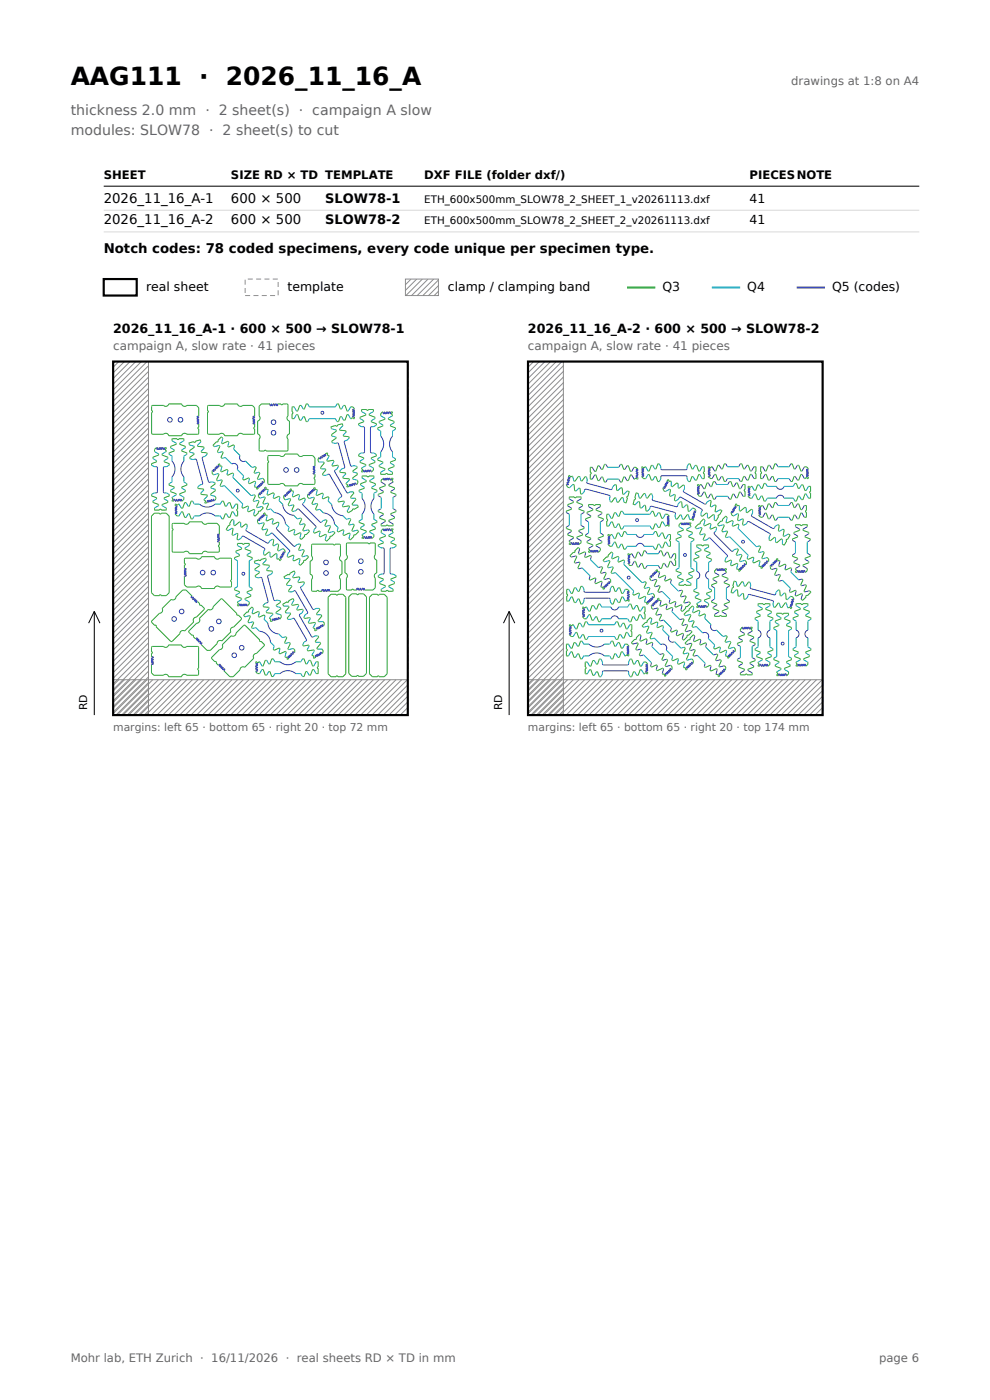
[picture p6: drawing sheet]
<svg xmlns="http://www.w3.org/2000/svg" width="210mm" height="297mm" viewBox="0 0 210 297" stroke-linecap="round" stroke-linejoin="round" font-family="sans-serif">
<defs><g id="words">
<text font-size="5.3" x="15" y="18">AAG111 · 2026_11_16_A</text>
<g font-size="3" fill="#666">
<text x="15" y="24.5">thickness 2.0 mm · 2 sheet(s) · campaign A slow</text>
<text x="15" y="28.7">modules: SLOW78 · 2 sheet(s) to cut</text>
</g>
<g font-size="2.8">
<text x="22" y="43">2026_11_16_A-1</text>
<text x="22" y="47.6">2026_11_16_A-2</text>
<text x="49" y="43">600 × 500</text>
<text x="49" y="47.6">600 × 500</text>
<text x="69" y="43">SLOW78-1</text>
<text x="69" y="47.6">SLOW78-2</text>
<text x="22" y="53.7">Notch codes: 78 coded specimens, every code unique per specimen type.</text>
</g>
<g font-size="2.7">
<text x="24" y="70.7">2026_11_16_A-1 · 600 × 500 → SLOW78-1</text>
<text x="112" y="70.7">2026_11_16_A-2 · 600 × 500 → SLOW78-2</text>
</g>
<g font-size="2.6">
<text x="159" y="43">41</text>
<text x="159" y="47.6">41</text>
<text x="31" y="61.8">real sheet</text>
<text x="61" y="61.8">template</text>
<text x="95" y="61.8">clamp / clamping band</text>
<text x="140.5" y="61.8">Q3</text>
<text x="158.5" y="61.8">Q4</text>
<text x="176.5" y="61.8">Q5 (codes)</text>
</g>
<g font-size="2.5" fill="#666">
<text x="167.8" y="18">drawings at 1:8 on A4</text>
<text x="24" y="74.3">campaign A, slow rate · 41 pieces</text>
<text x="112" y="74.3">campaign A, slow rate · 41 pieces</text>
<text x="15" y="289">Mohr lab, ETH Zurich · 16/11/2026 · real sheets RD × TD in mm</text>
<text x="186.5" y="289">page 6</text>
</g>
<g font-size="2.5">
<text x="22" y="38">SHEET</text>
<text x="49" y="38">SIZE RD × TD TEMPLATE</text>
<text x="90" y="38">DXF FILE (folder dxf/)</text>
<text x="159" y="38">PIECESNOTE</text>
</g>
<g font-size="2.3">
<text x="18.5" y="150.7" transform="rotate(-90 18.5 150.7)">RD</text>
<text x="106.5" y="150.7" transform="rotate(-90 106.5 150.7)">RD</text>
</g>
<g font-size="2.3" fill="#666">
<text x="24" y="155">margins: left 65 · bottom 65 · right 20 · top 72 mm</text>
<text x="112" y="155">margins: left 65 · bottom 65 · right 20 · top 174 mm</text>
</g>
<g font-size="2.2">
<text x="90" y="43">ETH_600x500mm_SLOW78_2_SHEET_1_v20261113.dxf</text>
<text x="90" y="47.6">ETH_600x500mm_SLOW78_2_SHEET_2_v20261113.dxf</text>
</g>
</g></defs>
<path d="M22 39.5h173M20 129.7v22M20 129.7l-1.2 2.5M20 129.7l1.2 2.5M108 129.7v22M108 129.7l-1.2 2.5M108 129.7l1.2 2.5" fill="none" stroke="#000" stroke-width=".21"/>
<path d="M22 44.6h173M22 49.2h173" fill="none" stroke="#d9d9d9" stroke-width=".21"/>
<path d="M22 59.2h7v3.5h-7zM24 76.7h62.5v75h-62.5zM112 76.7h62.5v75h-62.5z" fill="none" stroke="#000" stroke-width=".46"/>
<path d="M52 59.2h7v3.5h-7zM24 76.7h62.5v75h-62.5zM112 76.7h62.5v75h-62.5z" fill="none" stroke="#8c8c8c" stroke-width=".21" stroke-dasharray="1.1 .7" stroke-linecap="butt"/>
<g fill="none" stroke="#8c8c8c" stroke-width=".21">
<path d="M86 59.2h7v3.5h-7zM86 59.2l-.1 .1M87.2 59.2l-1.3 1.3M88.4 59.2l-2.5 2.5M89.6 59.2l-3.5 3.5M90.8 59.2l-3.5 3.5M92 59.2l-3.5 3.5M93 59.4l-3.3 3.3M24 76.7h7.5v75h-7.5zM24 76.7v.1M25.2 76.7l-1.2 1.3M26.4 76.7l-2.4 2.5"/>
<path d="M27.6 76.7l-3.6 3.7M28.8 76.7l-4.8 4.9M30 76.7l-6 6.1M31.2 76.7l-7.2 7.3M31.6 78.8l-7.6 7.6M31.6 77.6l-7.6 7.6M31.6 80l-7.6 7.6M93 60.6l-2.1 2.1M93 61.8l-.9 .9M112 76.7h7.5v75h-7.5zM112 76.7l-.1 .1M113.2 76.7l-1.3 1.3"/>
<path d="M114.4 76.7l-2.5 2.5M115.6 76.7l-3.7 3.7M116.8 76.7l-4.9 4.9M118 76.7l-6.1 6.1M119.2 76.7l-7.3 7.3M119.5 80l-7.6 7.6M119.5 77.6l-7.6 7.6M119.5 78.8l-7.6 7.6M31.6 90.7l-7.6 7.6M31.6 98l-7.6 7.6M31.6 82.4l-7.6 7.6M31.6 84.8l-7.6 7.6"/>
<path d="M31.6 85.9l-7.6 7.6M31.6 88.4l-7.6 7.6M31.6 89.6l-7.6 7.6M31.6 95.6l-7.6 7.6M31.6 96.8l-7.6 7.6M31.6 99.2l-7.6 7.6M31.6 92l-7.6 7.6M31.6 93.2l-7.6 7.6M31.6 94.4l-7.6 7.6M31.6 81.1l-7.6 7.6M31.6 83.6l-7.6 7.6M31.6 87.2l-7.6 7.6"/>
<path d="M119.5 83.6l-7.6 7.6M119.5 84.8l-7.6 7.6M119.5 88.4l-7.6 7.6M119.5 92l-7.6 7.6M119.5 81.2l-7.6 7.6M119.5 89.6l-7.6 7.6M119.5 90.8l-7.6 7.6M119.5 93.2l-7.6 7.6M119.5 94.4l-7.6 7.6M119.5 95.6l-7.6 7.6M119.5 96.8l-7.6 7.6M119.5 98l-7.6 7.6"/>
<path d="M119.5 82.4l-7.6 7.6M119.5 86l-7.6 7.6M119.5 87.2l-7.6 7.6M119.5 99.2l-7.6 7.6M31.6 110l-7.6 7.6M31.6 106.4l-7.6 7.6M31.6 119.6l-7.6 7.6M31.6 101.6l-7.6 7.6M31.6 105.2l-7.6 7.6M31.6 107.6l-7.6 7.6M31.6 111.2l-7.6 7.6M31.6 112.4l-7.6 7.6"/>
<path d="M31.6 113.6l-7.6 7.6M31.6 116l-7.6 7.6M31.6 117.2l-7.6 7.6M31.6 100.3l-7.6 7.7M31.6 104l-7.6 7.6M31.6 114.8l-7.6 7.6M31.6 118.4l-7.6 7.6M31.6 102.8l-7.6 7.6M31.6 108.8l-7.6 7.6M119.5 101.6l-7.6 7.6M119.5 108.8l-7.6 7.6M119.5 100.4l-7.6 7.6"/>
<path d="M119.5 102.8l-7.6 7.6M119.5 106.4l-7.6 7.6M119.5 107.6l-7.6 7.6M119.5 110l-7.6 7.6M119.5 111.2l-7.6 7.6M119.5 112.4l-7.6 7.6M119.5 113.6l-7.6 7.6M119.5 114.8l-7.6 7.6M119.5 116l-7.6 7.6M119.5 117.2l-7.6 7.6M119.5 118.4l-7.6 7.6M119.5 119.6l-7.6 7.6"/>
<path d="M119.5 104l-7.6 7.6M119.5 105.2l-7.6 7.6M31.6 122l-7.6 7.6M31.6 120.8l-7.6 7.6M31.6 123.2l-7.6 7.6M31.6 124.4l-7.6 7.6M31.6 125.6l-7.6 7.6M31.6 126.8l-7.6 7.6M31.6 128l-7.6 7.6M31.6 129.2l-7.6 7.6M31.6 130.4l-7.6 7.6M31.6 131.6l-7.6 7.6"/>
<path d="M31.6 132.8l-7.6 7.6M31.6 134l-7.6 7.6M31.6 135.2l-7.6 7.6M31.6 136.4l-7.6 7.6M31.6 137.6l-7.6 7.6M31.6 138.8l-7.6 7.6M31.6 140l-7.6 7.6M119.5 120.8l-7.6 7.6M119.5 122l-7.6 7.6M119.5 123.2l-7.6 7.6M119.5 124.4l-7.6 7.6M119.5 125.6l-7.6 7.6"/>
<path d="M119.5 126.8l-7.6 7.6M119.5 128l-7.6 7.6M119.5 129.2l-7.6 7.6M119.5 130.4l-7.6 7.6M119.5 131.6l-7.6 7.6M119.5 132.8l-7.6 7.6M119.5 134l-7.6 7.6M119.5 135.2l-7.6 7.6M119.5 136.4l-7.6 7.6M119.5 137.6l-7.6 7.6M119.5 138.8l-7.6 7.6M119.5 140l-7.6 7.6"/>
<path d="M24 144.2h62.5v7.5h-62.5zM24 144.2h.1M25.2 144.2l-1.2 1.2M26.4 144.2l-2.4 2.4M27.6 144.2l-3.6 3.6M28.8 144.2l-4.8 4.8M30 144.2l-6 6.1M31.2 144.2l-7.2 7.3M31.6 141.2l-7.6 7.6M31.6 142.4l-7.6 7.6M31.6 143.6l-7.6 7.6M31.6 144.8l-7 6.9"/>
<path d="M31.6 146l-5.8 5.7M31.6 147.2l-4.6 4.5M31.6 148.4l-3.4 3.3M31.6 149.6l-2.2 2.1M31.6 150.8l-1 .9M32.4 144.2l-7.5 7.5M33.6 144.2l-7.5 7.5M34.8 144.2l-7.5 7.5M36 144.2l-7.5 7.5M37.2 144.2l-7.5 7.5M38.4 144.2l-7.5 7.5M39.6 144.2l-7.5 7.5"/>
<path d="M40.8 144.2l-7.5 7.5M42 144.2l-7.5 7.5M43.2 144.2l-7.5 7.5M44.4 144.2l-7.5 7.5M45.6 144.2l-7.5 7.5M46.8 144.2l-7.5 7.5M48 144.2l-7.5 7.5M49.2 144.2l-7.5 7.5M50.4 144.2l-7.5 7.5M51.6 144.2l-7.5 7.5M52.8 144.2l-7.5 7.5M54 144.2l-7.5 7.5"/>
<path d="M55.2 144.2l-7.5 7.5M56.4 144.2l-7.5 7.5M57.6 144.2l-7.5 7.5M58.8 144.2l-7.5 7.5M60 144.2l-7.5 7.5M61.2 144.2l-7.5 7.5M62.4 144.2l-7.5 7.5M63.6 144.2l-7.5 7.5M64.8 144.2l-7.5 7.5M66 144.2l-7.5 7.5M67.2 144.2l-7.5 7.5M68.4 144.2l-7.5 7.5"/>
<path d="M69.6 144.2l-7.5 7.5M70.8 144.2l-7.5 7.5M72 144.2l-7.5 7.5M73.2 144.2l-7.5 7.5M74.4 144.2l-7.5 7.5M75.6 144.2l-7.5 7.5M76.8 144.2l-7.5 7.5M78 144.2l-7.5 7.5M79.2 144.2l-7.5 7.5M80.4 144.2l-7.5 7.5M81.6 144.2l-7.5 7.5M82.8 144.2l-7.5 7.5"/>
<path d="M84 144.2l-7.5 7.5M85.2 144.2l-7.5 7.5M86.4 144.2l-7.5 7.5M86.6 145.2l-6.5 6.5M86.6 146.4l-5.3 5.3M86.6 147.6l-4.1 4.1M86.6 148.8l-2.9 2.9M86.6 150l-1.7 1.7M86.6 151.2l-.5 .5M112 144.2h62.5v7.5h-62.5zM112 144.2h-.1M113.2 144.2l-1.3 1.2"/>
<path d="M114.4 144.2l-2.5 2.5M115.6 144.2l-3.7 3.7M116.8 144.2l-4.9 4.9M118 144.2l-6.1 6.1M119.2 144.2l-7.3 7.3M119.5 141.2l-7.6 7.6M119.5 142.4l-7.6 7.6M119.5 143.6l-7.6 7.6M119.5 144.8l-6.9 6.9M119.5 146l-5.7 5.7M119.5 147.2l-4.5 4.5M119.5 148.4l-3.3 3.3"/>
<path d="M119.5 149.6l-2.1 2.1M119.5 150.8l-.9 .9M120.4 144.2l-7.5 7.5M121.6 144.2l-7.5 7.5M122.8 144.2l-7.5 7.5M124 144.2l-7.5 7.5M125.2 144.2l-7.5 7.5M126.4 144.2l-7.5 7.5M127.6 144.2l-7.5 7.5M128.8 144.2l-7.5 7.5M130 144.2l-7.5 7.5M131.2 144.2l-7.5 7.5"/>
<path d="M132.4 144.2l-7.5 7.5M133.6 144.2l-7.5 7.5M134.8 144.2l-7.5 7.5M136 144.2l-7.5 7.5M137.2 144.2l-7.5 7.5M138.4 144.2l-7.5 7.5M139.6 144.2l-7.5 7.5M140.8 144.2l-7.5 7.5M142 144.2l-7.5 7.5M143.2 144.2l-7.5 7.5M144.4 144.2l-7.5 7.5M145.6 144.2l-7.5 7.5"/>
<path d="M146.8 144.2l-7.5 7.5M148 144.2l-7.5 7.5M149.2 144.2l-7.5 7.5M150.4 144.2l-7.5 7.5M151.6 144.2l-7.5 7.5M152.8 144.2l-7.5 7.5M154 144.2l-7.5 7.5M155.2 144.2l-7.5 7.5M156.4 144.2l-7.5 7.5M157.6 144.2l-7.5 7.5M158.8 144.2l-7.5 7.5M160 144.2l-7.5 7.5"/>
<path d="M161.2 144.2l-7.5 7.5M162.4 144.2l-7.5 7.5M163.6 144.2l-7.5 7.5M164.8 144.2l-7.5 7.5M166 144.2l-7.5 7.5M167.2 144.2l-7.5 7.5M168.4 144.2l-7.5 7.5M169.6 144.2l-7.5 7.5M170.8 144.2l-7.5 7.5M172 144.2l-7.5 7.5M173.2 144.2l-7.5 7.5M174.4 144.2l-7.5 7.5"/>
<path d="M174.6 145.2l-6.5 6.5M174.6 146.4l-5.3 5.3M174.6 147.6l-4.1 4.1M174.6 148.9l-2.9 2.8M174.6 150l-1.7 1.7M174.6 151.3l-.5 .4"/>
</g>
<path d="M133 61h6" fill="none" stroke="#2ba12b" stroke-width=".42"/>
<path d="M151 61h6" fill="none" stroke="#009eb8" stroke-width=".42"/>
<path d="M169 61h6" fill="none" stroke="#293dcc" stroke-width=".42"/>
<g fill="none" stroke="#2ba12b" stroke-width=".21">
<path d="M33.2 97.7v.3l-1 .4v.3M33.3 95l-.5 .3v.5M33.6 96.3v.3l-1.1 .4v.3M34.4 96.3v.3l1.2 .4v.3M34.9 97.7v.3l1 .4v.3M34.9 95h.3l.1 .2a.19 .19 0 0 0-.2 .2 .19 .19 0 0 0 .2 .2l-.1 .2M36.5 93.5v-.4h1.1a.19 .19 0 0 0 .1 .2 .19 .19 0 0 0 .2-.2h1.1v.4M36.9 95.4v.3l-1 .4v.3M37.3 94v.3l-1.1 .4v.3M38.2 94l-.1 .3 1.2 .4v.3M38.6 95.4v.3l1 .4v.3M41.1 96.1l.1 .3-.9 .6 .1 .3"/>
<path d="M41.2 94.7h.1M41.2 94.7v.2l-1 .7 .1 .3M41.9 94.4l.1 .3 1.2 .1 .1 .3M42.2 88.3v-1.8l-.5-.5h-2.1l-.5 .2-.4-.1-.2-.4h-2.7l-.2 .4-.4 .1-.5-.2h-2.3l-.2 .2v.9a.19 .19 0 0 1 .1 .2 .19 .19 0 0 1-.1 .2v4.4l.1 .2h2.4l.5-.2 .4 .2 .2 .3h2.7l.2-.3 .4-.2 .5 .2h2.3l.3-.2v-.9a.19 .19 0 0 1-.2-.2 .19 .19 0 0 1 .2-.2v-.7M42.6 93.8l-.1-.5-1 .3-.2 .2-.2-.1-1 .3 .1 .4M42.7 95.7l.1 .3 1 .1 .1 .3M45.1 99.8l-.1 .6 .3 .3M46.2 98.7l.3-.3 .2 .2a.19 .19 0 0 0 0 .2 .19 .19 0 0 0 .2 0l.2 .2M46.4 94.5l.2 .2-.5 1.1 .3 .2M47.1 95.8l.2 .2-.4 1 .2 .2M47.3 93l-.4-.3-.7 .7v.3h-.3l-.7 .7 .3 .3M48.4 99.8l-.3-.2-1.1 .5-.2-.2"/>
<path d="M48.5 93.9l-.2-.3-1.1 .5-.2-.2M49.7 94.6l-.2-.2-1 .4-.2-.2M54 88.3v-1.8l-.5-.5h-2l-.5 .2-.4-.1-.2-.4h-2.8l-.2 .4-.3 .1-.6-.2h-2.3l-.2 .2v.9a.19 .19 0 0 1 .2 .2 .19 .19 0 0 1-.2 .2v4.4l.2 .2h2.3l.6-.2 .3 .2 .2 .3h2.8l.2-.3 .4-.2 .5 .2h2.3l.2-.2v-.9a.19 .19 0 0 1-.2-.2 .19 .19 0 0 1 .2-.2v-.7M54.1 99l.3 .2-.5 1 .2 .2M57.3 85.7h-1.8l-.5 .5v2l.2 .5-.2 .4-.4 .2v2.8l.4 .2 .2 .3-.2 .6v2.3l.2 .2h.9a.19 .19 0 0 1 .2-.2 .19 .19 0 0 1 .2 .2h4.3l.3-.2v-2.3l-.2-.6 .1-.3 .4-.2v-2.8l-.4-.2-.1-.4 .2-.5v-2.3l-.2-.2h-.9a.19 .19 0 0 1-.2 .2 .19 .19 0 0 1-.2-.2h-.7M62.4 86.3l-.4 .1v1a.19 .19 0 0 1 .1 .2 .19 .19 0 0 1-.1 .2v1h.4M62.9 88h.3l.4 1.1h.3M63.9 86h-.3l-.4 1.2h-.3M64.3 88.4h.3l.4 1h.3M65.3 85.7h-.3l-.4 1h-.3M66.8 98.9v-1.8l-.5-.5h-2l-.5 .2-.4-.1-.2-.4h-2.8l-.2 .4-.4 .1-.5-.2h-2.3l-.2 .2v1a.19 .19 0 0 1 .2 .2 .19 .19 0 0 1-.2 .1v4.4l.2 .2 2.3 .1 .5-.2 .4 .1 .2 .4h2.8l.2-.4 .4-.1 .5 .2h2.3l.2-.2v-1a.19 .19 0 0 1-.2-.2 .19 .19 0 0 1 .2-.1v-.7M67.7 97.1l-.3 .5 .3 .4"/>
<path d="M68.6 98l.2 .3-.8 .9 .2 .3M69 99.5l.1 .2-.7 .8 .2 .3M69 96.3l.4-.2 .1 .2a.19 .19 0 0 0 0 .2 .19 .19 0 0 0 .2 .1l.1 .2M69.3 97.6l.2 .3 1.2-.3 .1 .3M70.4 98.6l.2 .3 1-.2 .2 .3M71.2 92.7l.1 .3-.9 .6 .1 .3M71.3 91.2v.3l-1 .7 .1 .3M71.5 85.7h.3l.4 1h.3M72 91l.1 .3 1.2 .1 .1 .3M72.1 99.9l.1 .3 1 .1 .1 .3M72.5 88.4h-.3l-.4 1h-.3M72.7 90.3l-.1-.4-1 .3-.1 .2-.3-.1-1 .2 .1 .5"/>
<path d="M72.8 92.3l.1 .2 1.1 .1 .1 .4M72.9 86h.3l.4 1.2h.3M73.9 88h-.3l-.4 1.1h-.3M74.4 86.3h.4l.4 .5M75.2 88.4v.4h-.2a.19 .19 0 0 0-.2-.2 .19 .19 0 0 0-.2 .2h-.2M75.7 99h.1M75.7 99v.3l-.8 .6v.2M76.1 96.4v.3l1 .4v.3M76.4 97.8v.3l1.2 .4-.1 .3M76.7 87.3v-.4h1.1a.19 .19 0 0 0 .2 .2 .19 .19 0 0 0 .1-.2h1.1v.4M76.7 99.3v.2a.19 .19 0 0 1 .2 .2 .19 .19 0 0 1-.2 .2v.2h.4M77.1 89.2v.3l-1 .4v.3"/>
<path d="M77.5 87.8l.1 .3-1.2 .4v.3M78.4 87.8v.3l1.1 .4v.3M78.8 89.2v.3l1 .4v.3M79.2 99.3v.4l-.5 .4M79.5 97.8v.3l-1.1 .4v.3M79.8 96.4v.3l-1 .4v.3M80.2 97.3v.3l1 .4v.3M80.5 98.7v.3l1.1 .4v.3M80.8 87.8v.4M80.8 87.7h.1M81.1 87.4l-.3 .3M81.2 87.4h.1"/>
<path d="M81.2 90.1v.3l-1 .4v.3M81.6 88.7v.3l-1.1 .4v.3M82.4 88.7v.3l1.1 .4v.3M82.9 90.1l-.1 .3 1.1 .4v.3M82.9 87.4h.3l.1 .2a.19 .19 0 0 0-.2 .2 .19 .19 0 0 0 .2 .2l-.1 .2M83.5 98.7v.3l-1.1 .4v.3M83.9 97.3v.3l-1.1 .4 .1 .3M125.7 99.2h-.5v1a.19 .19 0 0 1 .2 .2 .19 .19 0 0 1-.2 .2v1h.5M127.2 98.9l-.4-.1-.4 1.2h-.3M128.5 98.5h-.3l-.4 1.1h-.2M131.6 98.5h.3l.4 1.1h.3M133 98.9l.3-.1 .4 1.2h.3"/>
<path d="M134.5 99.2l.4-.1v.2h.2l.2 .3M137 99.1l-.2-.1a.19 .19 0 0 1-.2 .2 .19 .19 0 0 1-.2-.2l-.2 .1v.3M138.5 98.8h-.4l-.4 1.1h-.2M139.9 98.4h-.4l-.3 1.1-.3-.1M146.1 98.4h.3l.4 1.1 .2-.1M147.4 98.8h.4l.4 1.1h.3M148.9 99.1h.5v1a.19 .19 0 0 0-.2 .2 .19 .19 0 0 0 .2 .2v1h-.5M151.1 99.1l-.2-.1a.19 .19 0 0 1-.2 .2 .19 .19 0 0 1-.2-.2l-.2 .1v.3M152.6 98.7h-.3l-.5 1.2h-.2M154 98.4h-.4l-.3 1h-.3M157 98.4h.3l.4 1h.3M158.4 98.7h.3l.5 1.2h.2"/>
<path d="M159.9 99.1h.4l.1 1a.19 .19 0 0 0-.2 .2 .19 .19 0 0 0 .2 .2l-.1 1h-.4M161.8 99.1h-.4v1a.19 .19 0 0 1 .1 .2 .19 .19 0 0 1-.1 .2v1h.4M163.3 98.7h-.3l-.5 1.2h-.2M164.7 98.4h-.3l-.4 1.1-.3-.1M167.7 98.4h.4l.3 1.1 .3-.1M169.1 98.7h.3l.5 1.2h.2M170.6 99.1l.5-.1 .4 .5M32.2 104.9v.3l1 .4v.3M32.5 106.3v.3l1.1 .4v.3M32.8 108.9h1a.19 .19 0 0 0 .2 .2 .19 .19 0 0 0 .2-.2h1.1l.6 .6v16.2l-.6 .7h-1.1a.19 .19 0 0 0-.2-.2 .19 .19 0 0 0-.2 .2h-1l-.7-.7v-16.2zM32.8 107.8v.4h1a.19 .19 0 0 1 .2-.2 .19 .19 0 0 1 .2 .2h1v-.4M35.6 106.3v.3l-1.2 .4v.3"/>
<path d="M35.9 104.9v.3l-1 .4v.3M35.9 102.6v.3l1 .4v.3M36.2 104v.3l1.1 .4v.3M36.5 105.5v.2a.19 .19 0 0 1 .2 .2 .19 .19 0 0 1-.2 .2v.2h.4M37.2 108.9l.3 .5M37.5 109.4h.1M38 107l-.2-.1a.19 .19 0 0 1-.2 .2 .19 .19 0 0 1-.2-.2l-.2 .1v.3M38 109.4h-.4M38.5 108.6h.2l.5 1.1h.3M39 105.5v.4l-.5 .4M39.3 104v.3l-1.2 .4 .1 .3M39.5 106.7h-.3l-.5 1.1h-.2"/>
<path d="M39.6 102.6v.3l-1 .4v.3M39.9 109h.3l.3 1h.4M40.9 106.4l-.4-.1-.3 1.1h-.3M42 103.3v.3l1.1 .1 .1 .3M42.6 104.6l.1 .3 1.2 .1 .1 .3M43.3 105.9v.3a.19 .19 0 0 1 .3 .1 .19 .19 0 0 1-.2 .2l.1 .2 .5-.1M45.5 102.4l.1 .3-.9 .6 .1 .3M45.6 103.8l.1 .3-1 .7 .1 .3M45.7 105.3l.1 .5-.4 .4M46.3 100.5l.2 .2-.6 1.1 .3 .2M46.5 113.3v-1.8l-.5-.5h-2l-.5 .2-.4-.1-.2-.4h-2.7l-.2 .3-.4 .2-.6-.2h-2.3l-.2 .2v.9a.19 .19 0 0 1 .2 .2 .19 .19 0 0 1-.2 .2v4.4l.2 .2h2.3l.6-.2 .3 .2 .3 .4h2.7l.2-.4 .4-.2 .5 .2h2.3l.2-.2v-.9a.19 .19 0 0 1-.2-.2 .19 .19 0 0 1 .2-.2v-.6M47 101.8l.2 .2-.5 1 .2 .2"/>
<path d="M47.1 106.4l.3-.1 .4 1.1h.3M48.1 109h-.3l-.4 1h-.3M48.5 106.7h.3l.4 1.1h.3M49.2 112.1l.2 .1-.2 1.2 .3 .2M49.5 108.6h-.3l-.4 1.1h-.3M49.6 100.6l-.3-.2-1 .4-.2-.2M49.6 110.4l-.4-.2-.5 .9a.19 .19 0 0 1 .1 .3 .19 .19 0 0 1-.3 0l-.5 .9 .4 .2M50 107h.4v1a.19 .19 0 0 0-.2 .2 .19 .19 0 0 0 .2 .2v1h-.4M50.2 113.2l.3 .1-.2 1.1 .3 .1M50.4 115.7v-.4h1a.19 .19 0 0 0 .2 .2 .19 .19 0 0 0 .2-.2h1v.4M50.8 117.6v.3l-1 .4v.3M51.1 110.9l-.3-.2-1 .8-.2-.1"/>
<path d="M51.2 116.2v.3l-1.1 .4v.3M52 116.2v.3l1.2 .4v.3M52.4 111.3l-.3-.1-.8 .6-.2-.1M52.5 117.6v.3l1 .4v.3M52.7 107.6l-.2-.2-.9 .4-.3-.2M52.9 101.6l-.2-.2-1 .4-.2-.2M53.9 105l.3 .2-.5 1 .2 .2M54 103.2l.1 .2a.19 .19 0 0 1 .3 0 .19 .19 0 0 1 0 .2l.2 .2 .2-.3M54 108.3l-.1-.2-1.2 .5-.2-.3M54.2 102.3l-.2-.2-1.1 .5-.2-.2M54.6 110.8h.1M54.6 110.9l.4 .2"/>
<path d="M54.7 106.2l.2 .2-.5 1.1 .2 .2M54.7 110.2l-.1 .6M54.8 104.9v.5l.4 .3M54.8 104.8h.1M54.9 100.2l.2 .2-.5 1.1 .2 .2M54.9 104.7l-.1 .1M55 119.7l.1 .3-1 .7 .1 .3M55.5 107.4l.3 .4-.7 .7a.19 .19 0 0 0-.3 0 .19 .19 0 0 0 0 .3l-.7 .7-.3-.3M55.7 101.5l.3 .3v.6M55.8 119.5v.3l1.3 .1v.3M55.9 109.1l.2-.3 .2 .2a.19 .19 0 0 0 0 .2 .19 .19 0 0 0 .2 0l.2 .2M55.9 110.9l.2 .2-.5 1.1 .2 .2"/>
<path d="M56.1 103.6l.2-.2 .2 .1a.19 .19 0 0 0 0 .3 .19 .19 0 0 0 .3 0l.1 .1M56.1 105.4l.2 .2-.5 1.1 .2 .2M56.4 118.9l-.1-.5-1 .3-.1 .2-.2-.1-1 .2 .1 .5M56.6 112.2l.2 .2-.5 1 .3 .2M56.8 106.7l.2 .2-.5 1 .3 .2M57.3 117.2l-.3-.1-.8 .7-.3-.2M57.8 114.4l.3 .2-.2 1.1 .2 .1M58 110.3l-.3-.3-1.1 .5-.2-.2M58.2 104.8l-.3-.3-1.1 .5-.2-.2M58.7 117.6l-.2-.2-.9 .8-.3-.2M58.7 118.5l.2 .2a.19 .19 0 0 1 .3-.1 .19 .19 0 0 1 0 .2l.3 .1 .2-.4M58.8 115.4l.3 .1-.2 1.2 .2 .2"/>
<path d="M59.2 111l-.3-.2-.9 .4-.2-.2M59.4 105.5l-.3-.2-.9 .4-.2-.2M60 116.4l.3 .2M60.3 105.1l-.1 .6 .3 .3M60.4 116.6h.1M60.4 116.6v.6M61.4 104l.3-.3 .2 .2a.19 .19 0 0 0 0 .2 .19 .19 0 0 0 .2 0l.2 .2M61.4 105.8l.2 .2-.5 1.1 .3 .2M62.1 107.1l.2 .2-.4 1 .2 .2M62.3 118l-.2-.2-.9 .4-.3-.2M62.5 112.5l-.2-.2-.9 .5-.3-.3M63.5 115.4l.3 .2-.5 1 .2 .2"/>
<path d="M63.5 105.1l-.2-.2-1.1 .5-.2-.2M63.7 118.7l-.2-.2-1.1 .5-.3-.3M63.7 109.9l.3 .2-.5 1 .2 .2M63.9 113.2l-.2-.2-1.1 .5-.3-.2M64.3 116.6l.2 .2-.5 1.1 .2 .2M64.5 111.1l.2 .2-.5 1.1 .2 .2M64.7 105.9l-.2-.2-1 .4-.2-.2M65.1 117.9l.3 .3-.7 .7a.19 .19 0 0 0-.2 0 .19 .19 0 0 0 0 .3l-.8 .7-.3-.3M65.3 104.8l-.1 .6 .4 .3M65.3 112.4l.4 .3-.8 .7a.19 .19 0 0 0-.2 0 .19 .19 0 0 0 0 .3l-.8 .7-.3-.3M66.5 103.7l.2-.3 .2 .2a.19 .19 0 0 0 0 .2 .19 .19 0 0 0 .3 0l.1 .2M66.5 105.5l.2 .2-.5 1.1 .2 .2"/>
<path d="M67.2 106.8l.2 .2-.5 1 .3 .2M67.9 112.9l-.2-.2-1 .4-.2-.2M68.6 104.9l-.3-.3-1.1 .5-.1-.2M69.1 110.3l.3 .2-.5 1 .2 .2M69.2 113.6l-.2-.2-1.1 .5-.2-.3M69.8 105.6l-.3-.2-.9 .4-.2-.2M69.9 111.5l.2 .2-.5 1.1 .2 .2M70.7 112.7l.3 .4-.7 .7a.19 .19 0 0 0-.3 0 .19 .19 0 0 0 0 .3l-.7 .7-.3-.3M71.7 106.2l.1 .3 1.1-.2 .1 .2M72.6 107.2l.2 .3 1.2-.2 .1 .3M72.8 101.1v.4l1.2 .1 .1 .2M72.9 112.6l-.1-.2-1 .4-.3-.2"/>
<path d="M73.4 102.5l.1 .2a.19 .19 0 0 1 .2 .2 .19 .19 0 0 1-.1 .2l.1 .2 .4-.1M74.2 110l.2 .2-.5 1 .2 .2M74.3 113.3l-.2-.2-1.1 .5-.3-.2M74.9 104.3l.1 .3-.6 .9 .1 .2M74.9 111.2l.3 .2-.6 1.1 .2 .2M75.3 105.7l.2 .3-.8 .9 .1 .2M75.7 102.8h.1M75.7 102.8h-.1M75.7 100.4l.1 .3-1 .7 .1 .2M75.7 112.5l.4 .3-.8 .7a.19 .19 0 0 0-.2 0 .19 .19 0 0 0 0 .3l-.8 .7-.3-.3M75.8 107.1l.2 .4-.9 .6a.19 .19 0 0 0-.2-.1 .19 .19 0 0 0-.1 .2l-.9 .6-.2-.4M75.8 101.9l.1 .4-.2 .5"/>
<path d="M76.2 110.5v.3l1 .4v.3M76.5 111.9v.3l1.2 .4v.3M76.8 101.4l.1-.4h1a.19 .19 0 0 0 .2 .2 .19 .19 0 0 0 .1-.2h1.1v.4M76.8 113.4v.2a.19 .19 0 0 1 .2 .2 .19 .19 0 0 1-.2 .2v.2h.4M77.2 103.3v.3l-1 .4v.3M77.7 101.9v.3l-1.2 .4v.3M78.5 101.9v.3l1.1 .4v.3M78.9 103.3v.3l1 .4v.3M79.3 113.4v.4l-.5 .4M79.6 111.9v.3l-1.1 .4v.3M79.9 110.5v.3l-1 .4v.3M80.3 108.2v.4l1 .3v.3"/>
<path d="M80.6 109.6v.3l1.1 .5v.2M80.8 100.2v.4h1a.19 .19 0 0 1 .2-.2 .19 .19 0 0 1 .2 .2h1v-.4M80.9 111.1v.5h1a.19 .19 0 0 1 .2-.2 .19 .19 0 0 1 .2 .2h1v-.5M81.2 112.2l-.3 .4v.4M81.3 112.2h.1M81.3 114.9v.3l-1 .4v.3M81.3 104.2v.3l-1 .4v.3M81.4 101.5l-.5 .3v.5M81.7 113.5v.3l-1.1 .4v.3M81.7 102.8v.2l-1.1 .5v.3M82.5 102.8v.2l1.2 .5-.1 .3M82.5 113.5v.3l1.2 .4-.1 .3"/>
<path d="M82.9 104.2v.3l1.1 .4v.3M83 114.9v.3l1 .4v.3M83 101.5h.3l.1 .2a.19 .19 0 0 0-.2 .2 .19 .19 0 0 0 .2 .2l-.1 .2M83 112.2h.3l.1 .2a.19 .19 0 0 0-.2 .2 .19 .19 0 0 0 .2 .2l-.1 .2M83.6 109.6l.1 .3-1.2 .5v.2M84 108.2v.4l-1.1 .3v.3M120.2 111.8v.3l1 .4v.3M120.2 102.8l.2 .5 .4 .1M120.5 113.2v.3l1.1 .4v.3M120.8 105.9v-.5h1a.19 .19 0 0 0 .2 .2 .19 .19 0 0 0 .2-.2h1v.5M120.8 114.7v.2a.19 .19 0 0 1 .1 .2 .19 .19 0 0 1-.1 .2v.2h.3M121.2 107.8v.2l-1 .4v.3"/>
<path d="M121.5 101.1l-.2-.1a.19 .19 0 0 1-.3 .1 .19 .19 0 0 1-.1-.2h-.2l-.1 .3M121.5 102.8h.3l.1 1.3h.3M121.6 106.3v.3l-1.1 .4v.4M122.1 117.9l.2 .2-.5 1.1 .3 .3M122.4 106.3v.3l1.1 .4v.4M122.8 103.6h.2l.1 1.1 .4 .1M122.8 107.8v.2l1.1 .4v.3M122.8 119.3l.2 .1-.4 1 .2 .3M122.9 116.5l-.3-.3-.7 .7v.2h-.3l-.7 .7 .3 .4M123 101.2l-.3-.1-.7 1-.3-.1M123.2 114.7l.1 .4-.5 .4M123.5 113.2v.3l-1.1 .4v.3"/>
<path d="M123.9 111.8v.3l-1.1 .4v.3M124.2 117.3l-.2-.2-1.1 .5-.2-.2M124.3 113.4l-.1 .4 1.1 .3v.3M124.4 101.2l-.3-.1-.6 .9-.3-.1M124.6 114.8v.3l1.1 .5v.2M124.9 107.5v-.4l1-.1a.19 .19 0 0 0 .2 .2 .19 .19 0 0 0 .2-.2l1 .1v.4M124.9 116.3l-.1 .2a.19 .19 0 0 1 .2 .2 .19 .19 0 0 1-.2 .2l.1 .2h.3M125.3 109.4v.3l-1.1 .3 .1 .4M125.4 118.1l-.2-.3-1 .5-.2-.2M125.7 108v.2l-1.1 .5v.3M126.1 100.8h.3l.4 1.1h.4M126.5 108v.2l1.1 .5v.3"/>
<path d="M126.9 109.4v.3l1 .3v.4M127.3 116.3v.5l-.5 .3M127.6 101.2h.2l.4 1h.3M127.6 114.8v.3l-1.1 .5v.2M127.9 113.4v.4l-1 .3v.3M129 115.4l.3 .5h.5M129.2 109.1h-.5v1.1a.19 .19 0 0 1 .2 .1 .19 .19 0 0 1-.2 .2v1.1h.5M129.2 118.9l.2 .2-.5 1.1 .2 .2M129.6 110.7h.3l.4 1.2h.4M129.8 113.4h-.2a.19 .19 0 0 1-.2 .2 .19 .19 0 0 1-.2-.2h-.2v.4M130 117.4l-.3-.3-.8 .8v.2h-.2l-.7 .7 .3 .4M130.3 115h.3l.4 1.2h.3"/>
<path d="M130.4 102.8l.3 .1 .1 1.1 .3 .1M130.7 105.7l-.3-.1-.6 .9-.4-.1M130.7 108.8h-.4l-.4 1.1h-.3M131.1 111.2h.2l.4 1h.3M131.3 118.3l-.3-.3-1.1 .5-.1-.1M131.3 113.1h-.3l-.4 1.1h-.3M131.7 103.5l.3 .1 .1 1.2h.3M131.7 115.5h.3l.4 1h.3M132 108.5h-.3l-.4 1h-.2M132.1 105.6h-.2l-.7 .9h-.3M132.5 119l-.3-.2-.9 .4-.2-.1M132.6 101.2h-.3l-.4 1h-.3"/>
<path d="M132.7 112.8h-.3l-.4 1h-.3M133 104.2l.5 .1-.3 1a.19 .19 0 0 0-.2 .1 .19 .19 0 0 0 .1 .3l-.3 .9-.4-.1M133.2 119.5l.4 .5 .4-.1M134 100.8h-.3l-.4 1.1h-.3M134 117.5h-.2a.19 .19 0 0 1-.2 .2 .19 .19 0 0 1-.1-.2h-.3v.3M134.5 119.1h.3l.4 1.2h.3M135.3 101.3v.3h-.2a.19 .19 0 0 0-.2-.1 .19 .19 0 0 0-.2 .1h-.2M135.4 104.7l-.5-.1-.2 1a.19 .19 0 0 1 .1 .2 .19 .19 0 0 1-.2 .2l-.3 .9 .4 .2M135.4 106.4l.3 .1 .1 1.2 .3 .1M135.5 117.2h-.3l-.4 1.1h-.3M136 119.6l.2-.1 .4 1.1h.3M136.2 101l.3 .5h.5"/>
<path d="M136.7 107.2l.2 .1 .1 1 .4 .1M136.9 104.8l-.3-.1-.7 1-.3-.1M136.9 116.9h-.3l-.4 1h-.2M137.5 100.7h.2l.4 1.1h.4M138.2 108.5h.4l.3 1h.3M138.3 104.9l-.3-.1-.6 .8h-.3M138.9 112.8h.3l.4 1h.3M138.9 101.1h.3l.3 1h.4M139.2 111.2h-.3l-.3 1h-.4M139.6 108.8h.3l.5 1.1h.2M139.9 115.5h-.3l-.4 1h-.3M140 116.9h.3l.4 1h.3"/>
<path d="M140.3 113.1h.3l.4 1.1h.3M140.6 110.7h-.2l-.5 1.2h-.3M140.7 103.5l.1 .6 .4 .2M141 119.6l-.3-.1-.4 1.1h-.3M141.1 109.1h.5l.3 .5M141.3 115h-.3l-.4 1.2h-.3M141.4 117.2h.3l.4 1.1h.3M141.4 102.2l.3-.4h.2a.19 .19 0 0 0 .1 .3 .19 .19 0 0 0 .2-.1l.2 .2M141.8 113.4h.4v1a.19 .19 0 0 0-.2 .2 .19 .19 0 0 0 .2 .2v1l-.4 .1M141.9 111.2v.4h-.2a.19 .19 0 0 0-.2-.2 .19 .19 0 0 0-.2 .2h-.2M142 103.8l.2 .1-.2 1.2 .3 .2M142.4 119.1h-.3l-.4 1.2h-.3"/>
<path d="M142.9 117.5h.4v1a.19 .19 0 0 0-.2 .2 .19 .19 0 0 0 .2 .2v1h-.4M143 104.9l.2 .1-.1 1.1 .3 .2M143.8 102.6l-.2-.1-1 .7-.2-.1M144.3 106.5h.3l.1 1.1 .3 .1M144.5 113.7v.2l-1.1 .4 .1 .3M144.5 109.3l-.2-.1-.6 .9-.4-.1M144.5 110.9l-.4 .4v.5M144.9 112.2v.3l-1.1 .4v.4M145.2 103.1l-.3-.2-.8 .7-.3-.2M145.5 107.1l.4 .1 .1 1.2 .2 .1M145.7 112.2v.3l1.1 .4v.4M146 109.3l-.2-.1-.7 1-.4-.1"/>
<path d="M146.1 113.7v.2l1 .4v.3M146.2 110.9h.3v.3a.19 .19 0 0 0-.1 .1 .19 .19 0 0 0 .1 .2v.3M146.9 107.8l.5 .1 .2 .6M147 101.1h-.2l-.4 1h-.3M147.2 110l-.1 .4-.3-.1a.19 .19 0 0 0-.1-.2 .19 .19 0 0 0-.2 .2l-.2-.1M147.8 116.1v-.5h1.1a.19 .19 0 0 0 .2 .2 .19 .19 0 0 0 .1-.2h1.1v.5M147.9 104.8l.4 .5h.5M148.2 118v.2l-1 .4v.3M148.5 100.7h-.3l-.4 1.1h-.4M148.7 116.5v.3l-1.2 .4v.4M148.7 111.9l.2 .2-.5 1.1 .2 .2M148.8 102.8h-.2a.19 .19 0 0 1-.2 .2 .19 .19 0 0 1-.2-.2h-.2l-.1 .4"/>
<path d="M149.3 104.4h.2l.5 1.2h.3M149.4 113.2l.2 .2-.4 1 .2 .2M149.5 116.5v.3l1.1 .4v.4M149.5 110.4l-.3-.3-.7 .8v.2h-.3l-.7 .7 .3 .4M149.9 118v.2l1 .4v.3M150.1 109l-.3-.2-.8 .7-.3-.2M150.3 101l.1 .3h.2v.2h.5M150.3 102.5h-.3l-.5 1.1h-.2M150.6 106.2l.2 .1-.1 1.1 .2 .1M150.7 104.9h.3l.3 1h.4M150.8 111.3l-.2-.3-1.1 .5-.2-.1M151.5 109.3l-.2-.1-.9 .7-.3-.1"/>
<path d="M151.6 100.7h.2l.5 1.1h.3M151.6 107.1l.3 .2-.2 1.2 .2 .1M151.7 102.2h-.4l-.3 1h-.3M152 112l-.2-.2-1 .4-.2-.1M152.7 108.1l.4 .3-.5 .9a.19 .19 0 0 0-.2 0 .19 .19 0 0 0 0 .3l-.5 .9-.4-.3M153 101.1h.3l.3 1h.4M153.4 111.3l.2 .2-.5 1.1 .3 .2M154.1 112.6l.2 .2-.4 1 .2 .2M154.3 109.8l-.4-.3-.7 .7v.3h-.3l-.7 .7 .3 .4M154.7 102.2h.3l.4 1h.3M155.1 108.6l.1 .6M155.2 119l-.2-.2-1 .5-.2-.3"/>
<path d="M155.2 109.2h.1M155.2 109.3l.4 .1M155.5 110.7l-.2-.3-1.1 .5-.2-.2M155.7 104.9h-.3l-.4 1h-.3M155.9 107.3l.2-.4 .2 .1a.19 .19 0 0 0 .1 .3 .19 .19 0 0 0 .3-.1l.1 .1M156.1 102.5h.3l.5 1.1h.2M156.4 116.4l.2 .2-.4 1 .2 .2M156.4 109l.3 .1-.2 1.2 .3 .2M156.5 119.7l-.2-.2-1.1 .5-.2-.2M156.7 111.4l-.2-.2-1 .4-.2-.2M157.1 104.4h-.2l-.5 1.2h-.3M157.1 117.6l.3 .2-.5 1.1 .2 .2"/>
<path d="M157.4 110.1l.3 .1-.2 1.1 .3 .1M157.6 102.8h.4v1a.19 .19 0 0 0-.1 .2 .19 .19 0 0 0 .1 .2v1l-.4 .1M158 118.9l.3 .3-.1 .6M158 101.1h-.3l-.4 1h-.3M158.3 107.8l-.3-.2-.9 .8-.3-.1M158.7 105.2l.4 .5 .4-.1M159.4 100.7h-.2l-.5 1.1h-.3M159.5 103.2h-.2a.19 .19 0 0 1-.2 .2 .19 .19 0 0 1-.2-.2h-.2v.4M159.6 108.2l-.2-.1-.9 .6-.2-.1M159.9 118.4l-.2-.2-1 .5-.2-.3M160 104.8h.3l.4 1.2h.3M161 109.2l.3 .5h.5"/>
<path d="M161 102.9h-.3l-.4 1.1h-.3M161.1 115.8l.2 .2-.4 1 .2 .2M161.2 119.1l-.2-.2-1.1 .5-.2-.2M161.4 105.3h.3l.4 1h.3M161.8 107.3l-.2-.1a.19 .19 0 0 1-.2 .2 .19 .19 0 0 1-.2-.2l-.2 .1v.3M161.9 117l.2 .2-.5 1.1 .2 .2M162.3 108.9h.2l.5 1.1h.3M162.3 100.7h.2l.5 1.1h.3M162.4 102.6h-.3l-.4 1h-.3M162.7 118.3l.3 .3v.6M163.3 107l-.3-.1-.5 1.2h-.2M163.5 119.9l-.1 .3 .1 .2-.1 .1 .3 .3"/>
<path d="M163.7 109.3h.3l.3 1h.4M163.7 101.1h.3l.4 1h.3M164.5 114.1l-.2-.1-.9 .7-.2-.2M164.6 118.7l.2-.2 .2 .1a.19 .19 0 0 0 0 .3 .19 .19 0 0 0 .3 0l.1 .2M164.7 106.6h-.4l-.3 1.1h-.3M165 111.3l.3 .2-.2 1.1 .3 .1M166 114.5l-.3-.2-.9 .8-.3-.2M166 112.3l.3 .1-.2 1.2 .3 .2M166.7 119.9l-.2-.2-1.1 .5-.2-.2M167.2 113.3l.4 .2-.5 .9a.19 .19 0 0 0-.3 .1 .19 .19 0 0 0 .1 .3l-.5 .8-.4-.2M167.7 106.6h.4l.3 1.1h.3M168.1 117.7v.3l1.1 .4v.3"/>
<path d="M168.5 119.1l-.1 .3 1.2 .4v.3M168.6 102.6h.3l.4 1h.3M168.7 109.3h-.3l-.3 1h-.4M168.7 101.1h-.3l-.3 1h-.4M168.8 111.8v-.5h1a.19 .19 0 0 0 .2 .2 .19 .19 0 0 0 .2-.2h1v.5M169.1 107l.3-.1 .5 1.2h.2M169.2 113.7v.2l-1.1 .4v.3M169.6 112.2v.3l-1.2 .4 .1 .4M169.6 105.3h-.3l-.4 1h-.3M170 102.9h.3l.4 1.1h.3M170.1 108.9h-.2l-.5 1.1h-.3M170.1 100.7h-.2l-.5 1.1h-.3"/>
<path d="M170.4 112.2v.3l1.1 .4v.4M170.6 107.3h.4l.1 1a.19 .19 0 0 0-.2 .2 .19 .19 0 0 0 .2 .2l-.1 1h-.4M170.8 113.7v.2l1 .4v.3M171 104.8h-.3l-.4 1.2h-.3M171.5 101.2l-.1 .3h-.2a.19 .19 0 0 0-.2-.2 .19 .19 0 0 0-.2 .2h-.2M171.5 103.2h.4v1a.19 .19 0 0 0-.1 .2 .19 .19 0 0 0 .1 .2v1h-.4M171.5 119.1v.3l-1.1 .4v.3M171.8 117.7v.3l-1 .4v.3M32.1 139.3v-.7a.19 .19 0 0 0 .2-.2 .19 .19 0 0 0-.2-.1v-1l.3-.2h2.3l.5 .2 .3-.1 .3-.4h2.7l.2 .4 .4 .1 .5-.2 2.4 .1 .1 .2v4.4a.19 .19 0 0 0-.2 .1 .19 .19 0 0 0 .2 .2v1l-.2 .2h-2.3l-.5-.2-.4 .1-.2 .4h-2.7l-.3-.4-.3-.1-.5 .2h-2.1l-.5-.5v-1.9M39.1 120.6v-.7a.19 .19 0 0 0 .2-.2 .19 .19 0 0 0-.2-.2v-.9l.2-.2h2.3l.6 .2 .3-.1 .2-.4h2.8l.2 .4 .4 .1 .5-.2h2.4l.1 .3v4.3a.19 .19 0 0 0-.2 .2 .19 .19 0 0 0 .2 .2v.9l-.2 .2h-2.3l-.5-.2-.4 .2-.2 .3h-2.8l-.2-.3-.3-.2-.6 .2h-2l-.5-.5v-1.8M40.7 126.5l-1.2-1.3h-.7l-1.5 1.4-.2 .5-.4 .2-.4-.1-1.9 1.9 .1 .4-.2 .4-.5 .2-1.6 1.6v.3l.6 .7a.19 .19 0 0 1 .3 0 .19 .19 0 0 1 0 .2l3.1 3.1 .3 .1 1.7-1.7 .2-.5 .3-.1 .5 .1 1.9-2-.1-.4 .1-.3 .6-.3 1.6-1.6v-.3l-.7-.6h-.2v-.3l-.5-.5M41.5 135.5l-.5-.4a.19 .19 0 0 0 0-.3 .19 .19 0 0 0-.3 0l-.6-.7v-.3l1.6-1.6 .5-.2 .2-.4-.1-.4 1.9-1.9 .4 .1 .4-.2 .2-.5 1.7-1.7 .3 .1 3.1 3.1a.19 .19 0 0 0 0 .3 .19 .19 0 0 0 .2 0l.7 .6v.3l-1.7 1.6-.5 .3-.1 .3 .1 .4-2 2-.4-.1-.3 .1-.3 .5-1.4 1.5h-.7l-1.3-1.3"/>
<path d="M49.8 124.8v.3l1 .4v.3M50.1 126.2v.3l1.1 .4v.3M50.4 127.7v.2a.19 .19 0 0 1 .2 .2 .19 .19 0 0 1-.2 .2v.2h.3M52.8 127.7l.1 .5-.5 .3M52.9 130.6l.2 .2-.5 1.1 .2 .2M53.2 126.2v.3l-1.2 .4v.3M53.5 124.8v.3l-1 .4v.3M53.6 131.9l.2 .2-.4 1 .2 .2M53.7 129.1l-.3-.3-.7 .7v.3h-.3l-.7 .7 .3 .3M54.9 121.2l.1 .3-.9 .6 .1 .3M55 130l-.2-.3-1.1 .5-.2-.2M55.8 128.4l.1 .3 1.1 .1 .1 .3"/>
<path d="M56.2 130.7l-.2-.2-1 .4-.2-.2M56.5 129.7l.1 .3 1.2 .1v.3M56.6 120.8v.3l1.1 .1 .1 .3M57.2 131v.3a.19 .19 0 0 1 .2 .1 .19 .19 0 0 1-.1 .2l.1 .2 .5-.1M58 139.8h-.4l-.3 1h-.3M59.4 137.7l-.2-.2-1 .4-.2-.2M59.4 127.5l.1 .3-.9 .6 .1 .3M59.5 128.9v.3l-.9 .7v.3M59.5 130.4l.2 .4-.4 .5M60.5 139.3l.1 .2a.19 .19 0 0 1 .3 0 .19 .19 0 0 1 0 .2l.1 .2 .3-.3M60.6 135.1l.2 .2-.4 1 .2 .2M60.7 138.4l-.2-.2-1.1 .5-.2-.2"/>
<path d="M61.2 128.6l.1 .2-.8 .9 .2 .3M61.3 136.3l.3 .2-.5 1.1 .2 .2M61.4 122.7l.2 .3-.8 .9 .1 .3M61.5 130l.1 .3-.7 .8 .2 .3M61.7 124.2l.2 .2-.7 .9 .2 .3M61.9 128.2l.1 .2 1.2-.2 .2 .3M62.1 122.3l.1 .3 1.2-.2 .2 .3M62.2 137.6l.3 .3-.1 .6M62.3 127.4l-.2-.4-.9 .5-.1 .2h-.2l-.9 .5 .2 .4M62.6 121.5l-.3-.4-.8 .6-.1 .2-.3-.1-.8 .5 .2 .4M63 129.2l.1 .2 1.1-.1 .1 .2M63.2 123.4l.1 .2 1.1-.2 .2 .3"/>
<path d="M64.2 139.8h.3l.4 1h.2M64.2 136.7l.2 .3 1-.1 .2 .2M64.5 130.9l.1 .3 1.1-.2 .1 .3M65.2 137.8l.1 .3 1.2-.2 .2 .2M65.4 132l.2 .2 1.2-.2 .1 .3M66.2 138.9l.1 .2a.19 .19 0 0 1 .2 .1 .19 .19 0 0 1 0 .3l.1 .1 .4-.2M66.4 133.1l.1 .2a.19 .19 0 0 1 .3 .1 .19 .19 0 0 1-.1 .2l.2 .2 .4-.2M67.4 134.9l.2 .3-.7 .8 .1 .3M67.7 129.1l.1 .3-.7 .8 .2 .2M67.8 136.3l.2 .2-.8 1 .2 .2M68.1 130.4l.2 .3-.8 .9 .1 .3M68.3 125.4h-.7a.19 .19 0 0 0-.2-.2 .19 .19 0 0 0-.2 .2h-.9l-.2-.2v-2.3l.2-.5-.1-.4-.4-.2v-2.7l.4-.3 .1-.3-.2-.5v-2.4l.2-.2h4.4a.19 .19 0 0 0 .2 .2 .19 .19 0 0 0 .2-.2h.9l.2 .3v2.3l-.2 .5 .2 .3 .3 .3v2.7l-.3 .2-.2 .4 .2 .5v2l-.5 .5h-1.8"/>
<path d="M68.3 137.7l.2 .4M68.6 138.1h.1M68.6 138.1l-.3 .6M68.6 131.9l.2 .3M68.8 132.3h.1M68.8 132.3l-.2 .5M69.6 126.7l.6-.6h1.1a.19 .19 0 0 0 .2 .2 .19 .19 0 0 0 .2-.2h1l.6 .6v16.2l-.6 .7h-1a.19 .19 0 0 0-.2-.2 .19 .19 0 0 0-.2 .2h-1.1l-.6-.7zM74 126.6l.6-.6h1.1a.19 .19 0 0 0 .2 .2 .19 .19 0 0 0 .2-.2h1l.6 .6v16.3l-.6 .6h-1a.19 .19 0 0 0-.2-.2 .19 .19 0 0 0-.2 .2h-1.1l-.6-.6zM75.7 125.2h-.7a.19 .19 0 0 0-.2-.2 .19 .19 0 0 0-.2 .2h-.9l-.2-.2v-2.3l.2-.6-.2-.3-.3-.3v-2.7l.3-.2 .2-.4-.2-.5v-2.4l.2-.1h4.4a.19 .19 0 0 0 .2 .2 .19 .19 0 0 0 .2-.2h.9l.2 .2v2.3l-.2 .5 .1 .4 .4 .2v2.7l-.4 .3-.1 .3 .2 .6v2l-.5 .5h-1.8M79 126.1h1.1a.19 .19 0 0 0 .1 .2 .19 .19 0 0 0 .2-.2h1.1l.6 .6v16.2l-.6 .7h-1.1a.19 .19 0 0 0-.2-.2 .19 .19 0 0 0-.1 .2h-1.1l-.6-.7v-16.2zM80.3 122.1v.3l1 .4v.3M80.6 123.5v.3l1.1 .4v.3"/>
<path d="M80.9 125v.4h1a.19 .19 0 0 1 .2-.2 .19 .19 0 0 1 .2 .2h1v-.4M83.6 123.5l.1 .3-1.2 .4v.3M84 122.1v.3l-1 .4v.3M120.6 136.7h-.5v1a.19 .19 0 0 1 .2 .2 .19 .19 0 0 1-.2 .2v1h.5M120.7 125l-.5 .1v1a.19 .19 0 0 1 .2 .2 .19 .19 0 0 1-.2 .2v1h.5M120.8 134.5l.4 .5h.4M121.1 138.3h.2l.5 1.1h.3M121.1 126.7h.3l.4 1.1h.4M121.6 132.6l-.2-.1a.19 .19 0 0 1-.2 .2 .19 .19 0 0 1-.2-.2l-.2 .1v.3M122.1 134.2h.3l.4 1.1h.3M122.1 136.4h-.3l-.5 1.1h-.2M122.2 124.7h-.4l-.4 1.2h-.3"/>
<path d="M122.5 138.7h.3l.3 1h.4M122.6 127.1h.2l.4 1h.4M123.1 132.3l-.3-.1-.4 1.2h-.3M123.5 136.1l-.4-.1-.3 1.1h-.3M123.5 134.6h.3l.4 1h.3M123.6 124.4h-.4l-.4 1h-.2M123.6 130.8l.4 .5 .4-.1M124.4 128.8h-.2a.19 .19 0 0 1-.2 .2 .19 .19 0 0 1-.2-.2h-.2v.3M124.5 131.9h-.3l-.4 1h-.3M124.9 130.4h.3l.4 1.2h.3M125.9 128.5h-.3l-.4 1.1h-.3M126.3 130.9h.3l.4 1h.3"/>
<path d="M126.4 122.8l-.2-.2-1 .5-.2-.3M127.3 128.2h-.3l-.4 1h-.3M127.5 124.4l.1 .2a.19 .19 0 0 1 .3 0 .19 .19 0 0 1 0 .3l.1 .1 .3-.2M127.5 139.8h-.4l-.3 1.1-.3-.1M127.6 120.2l.2 .2-.4 1 .2 .2M127.7 123.5l-.2-.2-1.1 .5-.2-.2M128.3 121.4l.3 .2-.5 1.2 .2 .1M129.2 122.7l.3 .3-.1 .6M129.7 136.1l.3-.1 .4 1.1h.3M129.7 124.4h.4l.4 1h.2M129.9 120.2l.2 .2-.5 1 .3 .2M130.7 138.7h-.3l-.4 1h-.3"/>
<path d="M130.7 131.9h.3l.4 1h.3M130.7 127.1h-.2l-.4 1h-.4M131 136.4h.4l.4 1.1h.3M131.1 124.7h.4l.4 1.2h.3M131.7 134.6h-.3l-.4 1h-.3M132.1 132.3l.3-.1 .4 1.2h.3M132.1 138.3h-.3l-.4 1.1h-.4M132.2 126.7h-.3l-.4 1.1h-.4M132.6 125h.5l.4 .5M133 136.6l-.5 .1M133 136.7h.1M133 136.7l.4 .4"/>
<path d="M133.1 134.2h-.3l-.4 1.1h-.3M133.4 138.8v.3h-.3a.19 .19 0 0 0-.1-.1 .19 .19 0 0 0-.2 .1h-.3M133.5 127.1l-.1 .4h-.2a.19 .19 0 0 0-.2-.2 .19 .19 0 0 0-.2 .2h-.2M133.5 128.2h.3l.4 1h.3M133.6 132.6h.4v1a.19 .19 0 0 0-.2 .2 .19 .19 0 0 0 .2 .2v1h-.4M133.7 139.8h.3l.4 1.1 .2-.1M134.5 130.9h-.3l-.4 1h-.3M134.9 128.5h.3l.4 1.1h.3M135.2 136.4l.2 .2-.5 1.1 .2 .2M135.6 126l-.1-.2-1 .5-.3-.3M135.9 137.7l.2 .2-.5 1 .3 .2M135.9 130.4h-.3l-.4 1.2h-.3"/>
<path d="M136 134.9l-.3-.3-.8 .7v.3h-.2l-.7 .7 .3 .3M136.4 128.8h.4v1a.19 .19 0 0 0-.2 .2 .19 .19 0 0 0 .2 .2v1h-.4M136.7 127.6l.2 .2a.19 .19 0 0 1 .2 0 .19 .19 0 0 1 0 .3l.2 .1 .3-.2M136.9 123.4l.2 .2-.5 1 .2 .2M137 126.7l-.2-.2-1.1 .5-.3-.2M137.3 135.8l-.3-.3-1.1 .5-.2-.2M137.4 132.8l.2 .2-.5 1.1 .3 .3M137.6 124.6l.3 .2-.6 1.1 .2 .2M137.9 122.3v.6l.3 .3M138.1 134.1l.2 .2-.4 1 .2 .3M138.2 128.3v.4l.1 .1-.1 .1 .3 .3M138.3 131.3l-.4-.3-.7 .8v.2h-.3l-.7 .7 .3 .4"/>
<path d="M138.4 125.9l.4 .3-.1 .6M138.5 136.5l-.3-.2-1 .4-.1-.2M139.1 121.1l.2-.2 .2 .1a.19 .19 0 0 0 0 .3 .19 .19 0 0 0 .3 0l.1 .2M139.1 122.9l.2 .2-.5 1.1 .2 .3M139.4 127.2l.2-.3 .2 .2a.19 .19 0 0 0 0 .2 .19 .19 0 0 0 .3 0l.1 .2M139.4 129l.2 .2-.5 1.1 .2 .2M139.5 132.2l-.2-.3-1.1 .6-.2-.2M139.8 124.2l.2 .2-.4 1 .2 .3M140.1 130.3l.2 .2-.4 1 .2 .2M140.6 138.7l.3 .2-.5 1 .2 .2M140.7 132.9l-.2-.2-1 .5-.2-.2M141.2 122.3l-.2-.2-1.1 .5-.2-.2"/>
<path d="M141.4 139.9l.2 .2-.5 1.1 .2 .2M141.5 128.4l-.2-.3-1.1 .5-.2-.2M142.4 123l-.2-.2-1 .5-.2-.2M142.7 129.1l-.2-.2-1 .4-.2-.2M143.4 127.8l-.2-.2-1 .5-.2-.3M143.5 120.8l-.1 .4 1.1 .3v.3M143.7 133.9l-.2-.2-1 .4-.2-.2M143.8 122.2v.3l1.1 .5v.2M143.9 139.9l-.2-.2-1 .5-.2-.3M144.1 123.7v.5h1a.19 .19 0 0 1 .2-.2 .19 .19 0 0 1 .2 .2h1v-.5M144.6 125.2l.2 .2-.5 1 .2 .2M144.7 128.5l-.2-.2-1.1 .5-.2-.2"/>
<path d="M144.9 131.3l.2 .2-.5 1 .2 .2M145 134.6l-.2-.2-1.1 .5-.2-.3M145.1 137.3l.3 .2-.5 1 .2 .2M145.3 126.4l.3 .2-.6 1.1 .2 .2M145.6 132.5l.3 .2-.6 1.1 .2 .2M145.9 138.5l.2 .2-.5 1.2 .2 .1M146.2 127.7l.3 .3-.8 .7a.19 .19 0 0 0-.2 0 .19 .19 0 0 0 0 .3l-.7 .7-.4-.3M146.3 130.4l.2 .2-.5 1.1 .3 .2M146.5 133.8l.3 .3-.8 .7a.19 .19 0 0 0-.2 0 .19 .19 0 0 0 0 .3l-.7 .7-.4-.3M146.6 136.5l.2 .2-.5 1.1 .2 .2M146.7 139.8l.4 .3-.1 .6M146.8 122.2v.3l-1.1 .5v.2"/>
<path d="M147 131.7l.2 .2-.4 1 .2 .2M147.1 120.8v.4l-1 .3v.3M147.2 128.9l-.4-.3-.7 .7v.3h-.3l-.7 .7 .3 .3M147.2 125.1v.4l1 .3v.3M147.3 137.8l.2 .2-.5 1 .2 .2M147.4 135l-.4-.3-.7 .7v.3h-.2l-.7 .7 .2 .3M147.5 126.5v.4l1.2 .4v.2M147.8 128v.2a.19 .19 0 0 1 .2 .2 .19 .19 0 0 1-.2 .2v.2h.4M148.4 129.7l-.2-.2-1.1 .5-.2-.2M148.7 135.8l-.3-.2-1.1 .5-.2-.2M149.6 130.5l-.2-.3-1 .5-.2-.2M149.9 136.6l-.3-.2-1 .4-.2-.2"/>
<path d="M150.3 128v.5l-.5 .3M150.6 126.5v.4l-1.1 .4v.2M150.9 125.1v.4l-1 .3v.3M151 127.4v.4l1 .3v.3M151.3 128.8v.3l1.1 .5v.2M151.6 130.3v.5h1a.19 .19 0 0 1 .2-.2 .19 .19 0 0 1 .2 .2h1l.1-.5M152 123.4v.3l-1 .3v.4M152 138.8l.2 .2-.4 1 .2 .2M152.1 120.7l-.3 .1v.2h-.2v.5M152.4 122v.2l-1.1 .5v.3M152.8 140l.2 .2-.5 1.1 .2 .2M152.8 137.5l-.2-.2-1 .4-.2-.2"/>
<path d="M153.2 122v.2l1.2 .5v.3M153.7 123.4v.3l1 .3v.4M153.7 120.7h.3l.1 .2a.19 .19 0 0 0-.2 .2 .19 .19 0 0 0 .2 .2v.2M153.9 139.1l.1 .1a.19 .19 0 0 1 .3 0 .19 .19 0 0 1 0 .3l.2 .1 .2-.2M154 134.9l.3 .2-.5 1 .2 .2M154.1 138.2l-.2-.2-1.1 .5-.2-.3M154.4 128.8v.3l-1.2 .5v.2M154.7 127.4v.4l-1 .3v.3M154.8 136.1l.2 .2-.5 1.1 .2 .2M155.6 137.3l.4 .3-.1 .7M156.2 123.4l-.5-.1-.3 1a.19 .19 0 0 1 .2 .2 .19 .19 0 0 1-.3 .2l-.2 1 .4 .1M156.2 125.1l.2 .1 .2 1.2 .3 .1"/>
<path d="M156.3 120.6l.1 .2a.19 .19 0 0 1 .3 0 .19 .19 0 0 1 0 .3l.1 .1 .3-.2M156.5 139.8l-.1 .4 1.1 .3v.3M157.4 125.9l.3 .1 .1 1.1h.3M157.5 135.8v.3l-1.1 .4 .1 .3M157.5 133.1l-.3 .2v.1h-.2l.1 .5M157.7 123.5l-.3-.1-.7 1-.3-.1M157.9 134.4v.3l-1.1 .4v.3M158.7 134.4v.3l1.1 .4v.3M159.1 123.6l-.3-.1-.7 .9-.2-.1M159.1 135.8v.3l1 .4v.3M159.2 133.1h.3v.2a.19 .19 0 0 0-.1 .2 .19 .19 0 0 0 .1 .2v.2M160.1 139.8v.4l-1 .3v.3"/>
<path d="M160.2 137.6v.3l1 .4v.3M160.5 139v.3l1.2 .4v.3M160.8 128.5v-.4h1.1a.19 .19 0 0 0 .2 .2 .19 .19 0 0 0 .1-.2h1.1v.4M161 120l.1 .2a.19 .19 0 0 1 .3 0 .19 .19 0 0 1 0 .3l.2 .1 .2-.2M161.2 130.4v.3l-1 .4v.3M161.7 129v.3l-1.2 .4v.3M162.5 129v.3l1.1 .4v.3M162.9 130.4v.3l1 .4v.3M163.6 139v.3l-1.1 .4v.3M163.9 137.6v.3l-1 .4v.3M164.2 139.6v.4l1 .3v.3M164.6 120.6l.2 .2-.5 1.1 .3 .2"/>
<path d="M164.8 130.6v-.5h1a.19 .19 0 0 0 .2 .2 .19 .19 0 0 0 .2-.2h1v.5M165.1 125.2l.3 .1 .1 1 .3 .1M165.2 132.5v.2l-1 .4v.3M165.3 128l-.2-.1-.7 .9-.3-.1M165.3 121.9l.2 .2-.4 1 .2 .2M165.6 131v.3l-1.1 .4v.4M166.3 125.8l.4 .1 .1 1.2 .2 .1M166.4 131v.3l1.2 .4v.4M166.8 128l-.2-.1-.7 1-.4-.1M166.9 132.5v.2l1 .4v.3M167.7 126.5l.4 .1 .3 .6M167.9 139.6v.4l-1 .3v.3"/>
<path d="M167.9 120.7l-.2-.3-1 .5-.2-.2M168 128.8l-.1 .3h-.3a.19 .19 0 0 0-.1-.3 .19 .19 0 0 0-.2 .2l-.2-.1M168.3 137.6v.3l1 .4v.3M168.6 139v.3l1.1 .4v.3M168.8 120.6l-.1 .2a.19 .19 0 0 1 .2 .2 .19 .19 0 0 1-.2 .2l.1 .2h.3M168.9 125.4l-.2-.2-1 .5-.2-.2M168.9 128.5v-.4h1a.19 .19 0 0 0 .2 .1 .19 .19 0 0 0 .2-.1h1v.4M169.3 130.4v.3l-1 .4v.3M169.7 129v.3l-1.1 .4v.3M170.1 122.8l.2 .3-.4 1 .2 .2M170.2 126.1l-.2-.2-1.1 .5-.2-.2M170.5 129v.3l1.2 .4-.1 .3"/>
<path d="M170.8 124l.3 .3-.5 1.1 .2 .2M171 130.4v.3l1 .4v.3M171.2 120.6v.5l-.5 .3M171.6 139l.1 .3-1.2 .4v.3M171.7 125.3l.3 .3-.7 .8a.19 .19 0 0 0-.3 0 .19 .19 0 0 0 0 .2l-.7 .8-.3-.4M172 137.6v.3l-1 .4v.3M46.3 141.1l-.5-.5a.19 .19 0 0 0 0-.2 .19 .19 0 0 0-.2 0l-.7-.7v-.3l1.7-1.6 .5-.2 .1-.4-.1-.4 2-1.9 .4 .1 .3-.2 .3-.5 1.7-1.7 .2 .1 3.1 3.1a.19 .19 0 0 0 0 .2 .19 .19 0 0 0 .3 0l.6 .7v.3l-1.6 1.6-.5 .3-.2 .3 .1 .4-1.9 2-.4-.1-.4 .1-.2 .5-1.4 1.5h-.7l-1.3-1.3M54.3 142.4l.3 .5h.5M55.1 140.4h-.2a.19 .19 0 0 1-.2 .2 .19 .19 0 0 1-.2-.2h-.2v.4M55.6 142.1l.2-.1 .5 1.2h.3M56.6 140.1h-.3l-.5 1.2-.2-.1M57 142.5h.3l.3 1h.4"/>
<path d="M65.1 142.5h-.2l-.4 1h-.3M65.5 140.1h.4l.4 1.2 .3-.1M66.6 142.1l-.3-.1-.4 1.2h-.4M67 140.4h.5v1.1a.19 .19 0 0 0-.2 .2 .19 .19 0 0 0 .2 .1v1.1h-.5M124.6 140.5h-.5v1a.19 .19 0 0 1 .2 .2 .19 .19 0 0 1-.2 .2v1h.5M125.1 142.1h.2l.5 1.1h.3M126.1 140.2h-.3l-.5 1.1h-.2M126.5 142.5h.3l.3 1h.4M134.6 142.5h-.2l-.4 1h-.3M135 140.2h.4l.4 1.1h.3M136.1 142.1h-.3l-.4 1.1h-.4M136.5 140.5h.5l.4 .4"/>
<path d="M137.4 142.6v.3h-.3a.19 .19 0 0 0-.1-.1 .19 .19 0 0 0-.2 .1h-.3M139.4 141.3l-.2-.2-1 .4-.2-.2M140.5 142.9l.1 .2a.19 .19 0 0 1 .3 0 .19 .19 0 0 1 0 .2l.2 .2 .2-.3M140.7 142l-.1-.2-1.2 .5-.2-.3M142.2 141.2l.4 .3-.1 .6M145 141.5l.1 .2a.19 .19 0 0 1 .3 0 .19 .19 0 0 1 0 .3l.2 .1 .2-.2M145.2 140.6l-.2-.2-1.1 .5-.2-.2M150.8 141.3l-.2-.2-1 .5-.2-.2M151.9 143l.1 .1a.19 .19 0 0 1 .3 0 .19 .19 0 0 1 0 .3l.2 .1 .2-.2M152.1 142l-.2-.2-1.1 .6-.2-.3M153.6 141.2l.4 .3-.1 .7M156.8 141.2v.3l1.1 .5v.3"/>
<path d="M157.1 142.7v.5h1a.19 .19 0 0 1 .2-.2 .19 .19 0 0 1 .2 .2h1v-.5M159.8 141.2v.3l-1.1 .5v.3M160.8 140.5v.2a.19 .19 0 0 1 .2 .2 .19 .19 0 0 1-.2 .2v.2h.4M163.3 140.5v.4l-.5 .4M164.5 141v.3l1.1 .5v.2M164.8 142.5v.2a.19 .19 0 0 1 .2 .2 .19 .19 0 0 1-.2 .2v.2h.3M167.2 142.5l.1 .5-.5 .3M167.6 141v.3l-1.2 .5v.2M168.9 140.5v.2a.19 .19 0 0 1 .2 .2 .19 .19 0 0 1-.2 .2v.2h.3M171.3 140.5l.1 .4-.5 .4"/>
</g>
<g fill="none" stroke="#009eb8" stroke-width=".21">
<path d="M32.2 98.7l.5 .3h.4M32.5 97.3l.7 .4M32.8 95.8l.8 .5M35.2 95.8l-.8 .5M35.6 97.3l-.7 .4M35.9 98.7l-.6 .3h-.4M35.9 96.4l.6 .4v1M36.2 95l.7 .4M36.5 93.5l.8 .5M39 93.5l-.8 .5M39.3 95l-.7 .4M39.6 96.4l-.6 .4v1"/>
<path d="M40.2 94.4l.9 .2M40.3 95.9l.8 .2M40.4 97.3l.6 .2 .3-.1M42.6 93.8l-.7 .6M43.3 95.1l-.6 .6M43.9 96.4l-.4 .4-.4 .1M46.4 94.5l-.9 .2M47.1 99l-.3 .9M47.1 97.2l.7-.1 1.4 1.3M47.1 95.8l-.7 .2M47.3 93l-.3 .9M48.4 99.8l-.3 .8"/>
<path d="M48.5 93.9l-.2 .7M49.7 94.6l-.1 .7 1.3 1.4M50.3 99.6l1.3 1.3-.1 .7M52.1 97.8l1.3 1.3 .7-.1M62.4 86.3l.5 .9M62.9 88l-.5 .8M63.9 86l.4 .7M64.3 88.4l-.4 .7M65.3 89.4l.4-.6h5.4l.4 .6M65.3 85.7l.4 .6h5.4l.4-.6M67.7 98h.9M68.2 99.5h.8"/>
<path d="M69.8 96.8l-.5 .8M70.3 91l1 .2M70.4 92.5l.8 .2M70.5 93.9l.6 .2 .4-.1M70.8 97.9l-.4 .7M71.8 99l-.3 .5-.4 .2M72.5 88.4l.4 .7M72.7 90.3l-.7 .7M72.9 86l-.4 .7M72.9 99.4l-.4 .1-.4 .4M73.4 91.7l-.6 .6M73.9 88l.5 .8"/>
<path d="M74.1 93l-.5 .4-.4 .1M74.4 86.3l-.5 .9M74.7 98.9l.4-.1 .6 .1M76.1 90.2l.5 .3h.4M76.4 88.8l.7 .4M76.7 87.3l.8 .5M77 96.1h-.4l-.5 .3M77.1 97.4l-.7 .4M77.5 98.8l-.8 .5M78.4 98.8l.8 .5M78.8 97.4l.7 .4M78.9 96.1h.4l.5 .3"/>
<path d="M79.2 87.3l-.8 .5M79.5 88.8l-.7 .4M79.8 90.2l-.5 .3h-.4M80.2 91.1l.6 .4v1M80.5 89.7l.7 .4M80.8 95.8v1.1l-.6 .4M80.8 88.2l.8 .5M81.2 98.3l-.7 .4M81.6 99.7l-.8 .5M82.4 99.7l.8 .5M82.9 98.3l.6 .4M83.2 88.2l-.8 .5"/>
<path d="M83.3 95.8v1.1l.6 .4M83.5 89.7l-.6 .4M83.9 91.1l-.6 .4v1M128.8 99.1h2.5M137 99.1l.5 .8M138.5 98.8l.4 .6M139.9 98.4l.3 .6v.4M146.1 98.4l-.4 .6v.4M147.4 98.8l-.4 .6M148.9 99.1l-.4 .8M154.3 99h2.4M165 99h2.4"/>
<path d="M33.1 104.6h-.4l-.5 .3M33.2 105.9l-.7 .4M33.6 107.3l-.8 .5M34.4 107.3l.8 .5M34.9 105.9l.7 .4M34.9 104.6h.4l.6 .3M36.5 101.2v1l-.6 .4M36.9 103.6l-.7 .4M37.3 105l-.8 .5M38 107l.5 .8M38.2 105l.8 .5M38.5 108.6l-.5 .8"/>
<path d="M38.6 103.6l.7 .4M39 101.2v1l.6 .4M39.5 106.7l.4 .7M39.9 109l-.4 .7M40.9 106.4l.4 .5h1M42.3 109.4l-1 .1-.4 .5M42.8 102.8l-.4 .1-.4 .4M43.2 104l-.6 .6M44 105.3l-.7 .6M44.5 102.3l.4-.1 .6 .2M44.8 105.1l.9 .2M44.8 103.6l.8 .2"/>
<path d="M45.6 109.4l1.1 .1 .4 .5M46.3 100.5l-1 .2M46.9 103.2l.8-.1 3.7 3.8-.1 .7M47 101.8l-.8 .2M47.1 106.4l-.4 .5h-1.1M48.1 109l.4 .7M48.5 106.7l-.4 .7M49.2 112.1l-.8 .4M49.5 108.6l.5 .8M49.6 100.6l-.2 .7 3.8 3.8 .7-.1M49.6 110.4v1M49.8 118.6l.6 .4v5.4l-.6 .4"/>
<path d="M50 107l-.5 .8M50.1 117.2l.7 .4M50.2 113.2l-.7 .4M50.4 115.7l.8 .5M51.1 110.9v.8M51.3 113.9l-.2 .3-.5 .3M52.4 111.3v.6l-.2 .4M52.7 107.6l-.2 .7M52.8 115.7l-.8 .5M52.9 101.6l-.2 .8M53.2 117.2l-.7 .4M53.5 118.6l-.6 .4v5.4l.6 .4"/>
<path d="M54 108.3l-.2 .9M54.1 119.5l.9 .2M54.2 102.3l-.2 .9M54.7 106.2l-.8 .2M54.9 100.2l-.8 .2M55.5 107.4l-.9 .3M55.7 101.5l-.9 .2M55.9 110.9l-.9 .2M56.1 105.4l-.9 .3M56.1 116.7l-.2 .3v.6M56.4 118.9l-.6 .6M56.6 112.2l-.8 .2"/>
<path d="M56.7 109.4l-.3 .9M56.8 108.1l.6-.1 .8 .7M56.8 106.7l-.8 .2M56.9 103.9l-.3 .9M57.3 117.2v.8M57.4 113.2l-.2 .3-.6 .1M57.8 114.4l-.6 .3-.2 .4M58 110.3l-.2 .7M58.2 104.8l-.2 .7M58.7 117.6v.9M58.8 115.4l-.7 .4M59.2 111l-.2 .6-.3 .3"/>
<path d="M59.4 105.5l-.2 .7 .8 .8M60 116.4l-.9 .5M60.5 111.1l.8 .7-.2 .7M61.4 117.1l-.3 .3-.2 .6M61.4 105.8l-.9 .2M62.1 107.1l-.7 .2M62.3 104.3l-.3 .9M62.3 109.3l.8 .8 .6-.2M62.3 118l-.2 .7M62.5 112.5l-.2 .8M63 108.1l-.3 .2-.6 .2M63.5 115.4l-.6 .1-.2 .3"/>
<path d="M63.5 105.1l-.2 .8M63.7 118.7l-.3 .9M63.9 113.2l-.3 .9M64.3 116.6l-.8 .2M64.5 111.1l-.8 .2M64.7 105.9l-.1 .6-.3 .3M65.1 117.9l-.9 .2M65.3 112.4l-.9 .2M66.5 105.5l-.9 .2M67 112l-.3 .3-.2 .6M67.2 108.2l.7-.1 .7 .7M67.2 106.8l-.8 .2"/>
<path d="M67.3 104l-.2 .9M67.9 112.9l-.2 .7M68.6 104.9l-.2 .7M69.1 110.3l-.6 .1-.3 .3M69.2 113.6l-.2 .9M69.6 100.6l-.4 .2h-.6M69.8 105.6l-.2 .7 .8 .7M69.9 111.5l-.8 .2M70.7 112.7l-.9 .3M70.9 111.2l.8 .7-.2 .7M72.3 105.5l-.3 .2-.3 .5M72.7 109.4l.8 .7 .7-.1"/>
<path d="M72.9 112.6l-.2 .8M73 106.5l-.4 .7M73.3 100.6l-.5 .5M74.1 101.8l-.7 .7M74.1 107.6l-.4 .8M74.3 113.3l-.3 .9M74.5 105.7h.8M74.8 107.1h1M74.9 104.3h-.6l-.4 .2M74.9 101.6l.9 .3M74.9 111.2l-.8 .2M74.9 100.1l.8 .3"/>
<path d="M75.7 112.5l-.9 .2M76.2 104.3l.6 .4v1.1M76.5 102.9l.7 .4M76.8 109.1v1l-.6 .4M76.8 101.4l.9 .5M77.2 111.5l-.7 .4M77.7 112.9l-.9 .5M78.5 112.9l.8 .5M78.9 111.5l.7 .4M79.3 101.4l-.8 .5M79.3 109.1v1l.6 .4M79.6 102.9l-.7 .4"/>
<path d="M79.9 104.3l-.6 .4v1.1M80.3 115.9l.5 .3h.4M80.6 114.5l.7 .4M80.8 105.5v2.4M80.9 113l.8 .5M83.3 113l-.8 .5M83.4 105.5v2.4M83.6 114.5l-.6 .4M84 115.9l-.6 .3h-.4M120.7 109v2.5M121.5 101.1l.2 .9M121.5 102.8l-.7 .6"/>
<path d="M122.8 103.6l-.6 .5M123 101.2l.2 .7M123.3 109v2.5M124 104l-.1 .4-.4 .4M124.4 101.2l.2 .6-.1 .4M124.8 110.7v2.4M125.3 118.6l1.7 1.8M127.4 110.7v2.4M128.8 101.7h2.5M129.2 109.1l.4 .8M129.2 118.9l-.9 .3M129.4 105.4l-.1 .4 .1 .6"/>
<path d="M129.6 110.7l-.4 .9M129.8 113.4l.5 .8M130 117.4l-.2 1M130.3 115l-.5 .9M130.4 102.8l-.4 .5-.1 .4M130.7 105.7l.2 .8M130.7 108.8l.4 .7M131.1 111.2l-.4 .7M131.3 118.3l-.2 .8M131.3 113.1l.4 .7M131.7 103.5l-.6 .6M131.7 115.5l-.4 .7"/>
<path d="M132 112.2l.5-.6h5.3l.4 .6M132 108.5l.5 .6h5.3l.4-.6M132.1 105.6l.3 .9M132.5 119l-.1 .8 3.7 3.7 .8-.1M132.7 112.8l.4 .6h1.9M133 104.2l-.6 .6M135 115.9h-1.9l-.4 .6M135.4 104.7l.2 .9M135.4 106.4l-.7 .7M136.6 115.9h1.9l.4 .6M136.7 107.2l-.6 .6M136.9 104.8l.2 .8"/>
<path d="M137.2 117.4h2.5M137.5 100.7l-.5 .8M137.9 107.6l-.1 .4-.4 .4M138.3 104.9l.2 .6-.1 .3M138.9 112.8l-.4 .6h-1.9M138.9 101.1l-.4 .7M139.2 111.2l.4 .7M139.6 108.8l-.4 .7M139.9 115.5l.4 .7M140.2 101.2v.4l-.3 .5M140.3 113.1l-.4 .7M140.6 110.7l.5 .9"/>
<path d="M141.1 109.1l-.5 .8M141.3 115l.5 .9M141.8 113.4l-.5 .8M142 103.8l-.8 .5M142.4 102.2v.9M143 104.9l-.7 .4M143.3 109l-.1 .4 .1 .6M143.5 114.6l.5 .5v5.3l-.5 .4M143.8 113.3l.7 .4M143.8 102.6v.8M144.1 111.8l.8 .4M144.1 105.6l-.2 .3-.5 .4"/>
<path d="M144.3 106.5l-.4 .4-.2 .4M144.5 109.3l.2 .8M145.2 103.1v.6l-.2 .3M145.5 107.1l-.5 .6M145.7 101.2v.4l.4 .5M146 109.3l.3 .9M146.5 111.8l-.8 .4M146.8 113.3l-.7 .4M146.9 107.8l-.7 .7M147 101.1l.4 .7M147.1 114.6l-.6 .5v5.3l.6 .4M147.2 118.9l.6 .4v1.9"/>
<path d="M147.5 117.6l.7 .4M147.8 116.1l.9 .4M148.5 100.7l.4 .8M148.7 111.9l-.9 .3M148.9 108.4l-.2 .3v.6M149.4 113.2l-.8 .2M149.5 110.4l-.2 1M150.1 109v.8M150.3 116.1l-.8 .4M150.3 114.2l-.3 .3-.6 .1M150.6 106.2l-.6 .3-.2 .3M150.6 117.6l-.7 .4"/>
<path d="M150.8 111.3l-.2 .8M150.9 118.9l-.6 .4v1.9M151.5 109.3v.9M151.6 107.1l-.7 .4M152 102.7h2.4M152 105.3h2.4M152 112l-.1 .6-.3 .3M152.7 108.1l-.8 .5M153.4 111.3l-.9 .3M154.1 114l.7-.1 3.8 3.8-.1 .7M154.1 112.6l-.7 .2M154.2 118.1l-.3 .3-.1 .6"/>
<path d="M154.3 109.8l-.3 .9M154.3 101.6h2.4M155.2 119l-.2 .8M155.5 110.7l-.2 .7M156.4 116.4l-.6 .2-.3 .3M156.4 109l-.8 .4M156.5 119.7l-.2 .9M156.7 111.4l-.1 .7 3.8 3.8 .7-.1M156.8 107.3v1M157.1 117.6l-.7 .2M157.4 110.1l-.6 .4M158 118.9l-.9 .2"/>
<path d="M158.3 107.8v.8M158.5 110.8l-.2 .3-.5 .3M159.5 103.2l.5 .8M159.6 108.2v.6l-.2 .4M159.9 118.4l-.2 .8M160 104.8l-.5 .8M161 102.9l.4 .7M161.2 119.1l-.2 .9M161.4 105.3l-.4 .7M161.9 117l-.8 .2M162.4 102.6l.4 .6h1.9M162.7 118.3l-.9 .2"/>
<path d="M163.4 113.6l-.2 .3v.6M164.5 114.1v.8M164.7 105.7h-1.9l-.4 .6M165 109.8h2.4M165 107.2h2.4M165 101.6h2.4M165 111.3l-.5 .3-.2 .4M166 114.5v.9M166 112.3l-.6 .4M166.3 105.7h1.9l.4 .6M167.2 113.3l-.8 .5M168.6 102.6l-.4 .6h-1.9"/>
<path d="M168.7 115v2.4M169.6 105.3l.4 .7M170 102.9l-.4 .7M171 104.8l.5 .8M171.3 115v2.4M171.5 103.2l-.5 .8M50.8 125.8l-.7 .4M51.2 127.2l-.8 .5M52 127.2l.8 .5M52.5 125.8l.7 .4M52.9 130.6l-.9 .2M53.6 133.3l.7-.1 .7 .7"/>
<path d="M53.6 131.9l-.8 .2M53.7 129.1l-.2 .9M54.2 121l.7 .2M54.2 122.4l.6 .2 .4-.1M55 130l-.2 .7M56.2 130.7l-.1 .7 .7 .8M56.7 127.9l-.4 .1-.5 .4M57.1 129.1l-.6 .6M57.1 120.2l-.5 .6M57.4 136.3l.7 .7-.1 .7M57.8 121.5l-.4 .4-.4 .1M57.8 130.4l-.6 .6"/>
<path d="M58 139.8l.4 .6h1M58.4 127.4l.4-.1 .6 .2M58.6 130.2l.9 .2M58.7 128.7l.8 .2M59.1 134.5l.8 .7 .7-.1M59.4 137.7l-.2 .8M60.2 128.6h1M60.5 122.7h.9M60.7 138.4l-.2 .9M60.7 130h.8M60.9 124.2h.8M61.3 136.3l-.7 .2"/>
<path d="M62.1 131.2l-.4 .2h-.6M62.2 137.6l-.9 .2M62.3 127.4l-.4 .8M62.3 125.4l-.3 .2h-.6M62.6 121.5l-.5 .8M63.4 128.5l-.4 .7M63.6 122.7l-.4 .7M64.2 139.8l-.4 .6h-1.1M64.3 129.5l-.3 .6-.3 .2M64.6 123.7l-.3 .5-.4 .2M64.9 136l-.4 .2-.3 .5M65.1 130.2l-.3 .2-.3 .5"/>
<path d="M65.6 137.1l-.4 .7M65.8 131.3l-.4 .7M66.7 138.1l-.5 .8M66.9 132.3l-.5 .8M67 136.3h.8M67.3 130.4h.8M67.4 137.7h.9M67.4 134.9h-.6l-.4 .2M67.6 131.9h1M67.7 129.1h-.7l-.3 .2M81.2 121.8h-.4l-.5 .3M81.3 123.1l-.7 .4"/>
<path d="M81.7 124.5l-.8 .5M82.5 124.5l.8 .5M83 123.1l.6 .4M83 121.8h.4l.6 .3M120.6 136.7l.5 .8M120.7 125l.4 .9M121.1 138.3l-.5 .8M121.1 126.7l-.4 .8M121.6 132.6l.5 .8M122.1 134.2l-.5 .8M122.1 136.4l.4 .7M122.2 124.7l.4 .7"/>
<path d="M122.5 138.7l-.4 .7M122.6 127.1l-.4 .7M123.1 132.3l.4 .6M123.4 120.5l1.7 1.7M123.5 136.1l.4 .5h1M123.5 134.6l-.4 .7M123.6 124.4l.3 .6v.4M123.9 127.2v.4l-.3 .5M124.4 128.8l.5 .8M124.5 131.9l.4 .6h5.4l.4-.6M124.5 135.6l.4-.6h5.4l.4 .6M124.9 130.4l-.5 .8"/>
<path d="M124.9 139.1h-1l-.4 .6M125.9 128.5l.4 .7M126.3 130.9l-.4 .7M127.3 128.2l.4 .6h1.9M127.5 139.8l.3 .6v.4M128.2 139.1h1.1l.4 .6M129.4 127.2v.4l.3 .5M129.6 131.3h-1.9l-.4 .6M129.7 136.1l-.4 .5h-1.1M129.7 124.4l-.3 .6v.4M129.9 121.6l.7-.1 3.8 3.8-.2 .7M129.9 120.2l-.8 .2"/>
<path d="M130.7 138.7l.3 .7M130.7 127.1l.4 .7M131 136.4l-.3 .7M131.1 124.7l-.4 .7M131.2 131.3h1.9l.4 .6M131.7 134.6l.4 .7M132.1 132.3l-.4 .6M132.1 138.3l.4 .8M132.2 126.7l.4 .8M132.5 136.7l-.4 .8M132.6 125l-.4 .9M133.1 134.2l.5 .8"/>
<path d="M133.5 128.2l-.4 .6h-1.9M133.6 132.6l-.5 .8M133.7 139.8l-.3 .6v.4M134.5 130.9l.4 .7M134.9 128.5l-.4 .7M135.6 126l-.2 .8M135.9 130.4l.5 .8M136.4 128.8l-.5 .8M136.4 139l1.8 1.7M137 126.7l-.3 .9M137.2 120h2.5M137.4 132.8l-.9 .3"/>
<path d="M137.6 124.6l-.8 .2M138.1 135.6l.7-.2 1.4 1.3M138.1 134.1l-.7 .3M138.3 131.3l-.3 1M138.3 137.1l1.7 1.7M138.4 125.9l-.9 .2M139.5 132.2l-.2 .8M140.4 125.5l1.7 1.7M140.7 131.6l1.7 1.7M140.7 132.9l-.1 .7 1.3 1.4M141.3 137.9l1.4 1.3-.2 .7M142.2 123.6l1.8 1.8"/>
<path d="M142.5 129.7l1.8 1.7M143.1 136.1l1.3 1.4 .7-.2M143.9 139.9l-.2 .8M144.5 121.8l-.7 .4M144.9 123.2l-.8 .5M145.7 123.2l.8 .5M145.9 138.5l-.8 .2M146.1 121.8l.7 .4M146.3 130.4l-.9 .2M146.7 139.8l-.9 .2M147 133.1l.7-.2 1.4 1.4M147 131.7l-.7 .2"/>
<path d="M147.2 128.9l-.3 .9M147.8 122.8v2l-.6 .3M147.8 139l1.8 1.8M148.2 126.1l-.7 .4M148.4 129.7l-.2 .8M148.7 127.5l-.9 .5M149.5 127.5l.8 .5M149.6 130.5l-.1 .7 1.3 1.3M149.7 137.2l1.7 1.7M149.9 126.1l.7 .4M150.2 135.4l1.4 1.4-.2 .7M150.3 122.8v2l.6 .3"/>
<path d="M151.5 124.7v2.4M152 133.7l1.3 1.3 .7-.1M152.8 137.5l-.2 .7M154.1 138.2l-.2 .9M154.1 124.7v2.4M154.8 136.1l-.8 .2M155.6 137.3l-.9 .3M156.2 123.4l.2 .9M156.2 125.1l-.7 .7M157 137.1v2.4M157.4 125.9l-.5 .6M157.7 123.5l.2 .8"/>
<path d="M158.7 126.3l-.1 .4-.5 .4M159.1 123.6l.2 .6-.2 .4M159.6 137.1v2.4M160.2 131.4l.6 .4v1.9M160.5 130l.7 .4M160.8 135.3v1.9l-.6 .4M160.8 128.5l.9 .5M161.2 138.6l-.7 .4M162.9 138.6l.7 .4M163.3 128.5l-.8 .5M163.3 135.3v1.9l.6 .4M163.6 130l-.7 .4"/>
<path d="M163.9 131.4l-.6 .4v1.9M164.1 127.7l-.1 .4 .1 .6M164.2 133.4l.6 .5v5.3l-.6 .4M164.5 132.1l.7 .4M164.8 130.6l.8 .4M165.1 125.2l-.5 .4-.1 .4M165.3 128l.2 .8M165.9 123.1l1.7 1.8M166.3 125.8l-.5 .6M166.8 128l.3 .9M167.2 130.6l-.8 .4M167.6 132.1l-.7 .4"/>
<path d="M167.7 126.5l-.7 .7M167.8 121.3l1.7 1.7M167.9 133.4l-.6 .5v5.3l.6 .4M168.3 131.4l.6 .4v1.9M168.6 130l.7 .4M168.9 135.3v1.9l-.6 .4M168.9 128.5l.8 .5M169.3 138.6l-.7 .4M169.7 140l-.8 .5M170.5 140l.8 .5M171 138.6l.6 .4M171.3 128.5l-.8 .5"/>
<path d="M171.4 135.3v1.9l.6 .4M171.6 130l-.6 .4M172 131.4l-.6 .4v1.9M55.1 140.4l.5 .8M55.6 142.1l-.5 .8M56.6 140.1l.4 .7M57 142.5l-.4 .7M59.4 142.9h-1l-.4 .6M62.7 142.9h1.1l.4 .6M65.1 142.5l.4 .7M65.5 140.1l-.4 .7M66.6 142.1l.4 .8"/>
<path d="M67 140.4l-.4 .8M124.6 140.5l.5 .8M125.1 142.1l-.5 .8M126.1 140.2l.4 .6M126.5 142.5l-.4 .7M127.8 142.6v.4l-.3 .5M133.4 142.6v.4l.3 .5M134.6 142.5l.4 .7M135 140.2l-.4 .6M136.1 142.1l.4 .8M136.5 140.5l-.4 .8M145.2 140.6l-.2 .9"/>
<path d="M161.7 140l-.9 .5M162.5 140l.8 .5M165.2 140.6l-.7 .4M165.6 142l-.8 .5M166.4 142l.8 .5M166.9 140.6l.7 .4"/>
</g>
<g fill="none" stroke="#293dcc" stroke-width=".21">
<path d="M33.1 99l.3 .3v5l-.3 .3M33.3 95v.4h.1v-.4h.1v.4h.3v-.4h.1v.4h.1v-.4h.3v.4h.1v-.4h.2v.4h.3v-.4M34.9 99l-.3 .3v5l.3 .3M36.5 97.8a2.5 2.5 0 0 1 0 3.4M39 97.8a2.5 2.5 0 0 0 0 3.4M41.3 97.4l.4 .2 1.3 4.8-.2 .4M42.2 88.3h-.4v.3h.4v.1h-.4v.2h.4v.2h-.4v.1h.4v.2h-.4v.2h.4v.2h-.4v.1h.4M43.1 96.9l-.2 .3 1.3 4.9 .3 .2M46.2 98.7l.3 .2-.2 .2-.2-.3 .1 .5-.3-.3-.1 .1 .3 .3h-.1l-.3-.2-.2 .2 .3 .2-.2 .2-.2-.3-.2 .2 .2 .3v.1l-.3-.3M49.2 98.4a.83 .83 0 0 1 1 .2 .83 .83 0 0 1 .1 1M50.9 96.7a.83 .83 0 0 0 .2 1 .83 .83 0 0 0 1 .1M54 88.3h-.4v.3h.4v.1h-.4v.2h.4v.2h-.4v.1h.4v.2h-.4v.2h.4v.2h-.4v.1h.4"/>
<path d="M57.3 85.7v.4h.2v-.4h.1v.4h.3v-.4h.2v.4h.2v-.4h.2v.4h.1v-.4h.2v.4h.1v-.4M66.8 98.9h-.4v.2h.4v.1h-.4v.2h.4v.2h-.4v.1h.4v.3h-.4v.1h.4v.2h-.4v.3h.4M69 96.3l.2 .3-.1 .1-.2-.3h-.1l.1 .4h-.1l-.1-.3-.1 .5-.2-.4-.2 .2 .2 .3-.2 .1-.2-.3h-.1l.2 .4-.2 .1-.2-.3M71.1 99.7l-.1 .4 2.5 4.4h.4M71.5 94l.3 .1 1.3 4.9-.2 .4M73.2 93.5l-.2 .3 1.3 4.9 .4 .2M75.2 86.8h-.4v.3h.4v.1h-.4v.1h.4v.3h-.4v.1h.4v.2h-.4l.4 .3h-.4v.2h.4M77 90.5l.3 .3v5l-.3 .3M78.9 90.5l-.3 .3v5l.3 .3M80.8 92.5a2.5 2.5 0 0 1 0 3.3M81.3 87.4v.4h.2v-.4h.1v.4h.3v-.4h.1v.4h.1v-.4h.3v.4h.1v-.4h.3v.4h.1v-.4M83.3 92.5a2.5 2.5 0 0 0 0 3.3"/>
<path d="M125.7 99.2l.4 .8M127.2 98.9l.4 .7M128.5 98.5l.3 .6M131.6 98.5l-.3 .6M133 98.9l-.4 .7M134.5 99.2l-.5 .8M135.3 99.6h-.4v.2h.4v.1h-.4v.2h.4v.3h-.4v.1h.4v.3h-.4l.4 .2h-.4v.3h.4M136.2 99.4h.3v.1h-.3v.2h.3v.1h-.3v.2h.3v.2h-.3v.2h.3v.3h-.3v.1h.3v.2h-.3M145.7 99.4l-.2 .3h-5l-.3-.3M150.3 99.4h.3v.2h-.3v.2h.3v.1h-.3v.2h.3v.2h-.3v.2h.3l-.3 .3h.3v.2h-.3M151.1 99.1l.5 .8M152.6 98.7l.4 .7"/>
<path d="M154 98.4l.3 .6M157 98.4l-.3 .6M158.4 98.7l-.4 .7M159.9 99.1l-.5 .8M161.8 99.1l.5 .8M163.3 98.7l.4 .7M164.7 98.4l.3 .6M167.7 98.4l-.3 .6M169.1 98.7l-.4 .7M170.6 99.1l-.5 .8M171.5 99.5h-.4v.2h.4v.1h-.4v.2h.4v.3h-.4v.1h.4v.3h-.4l.4 .2h-.4v.3h.4M36.9 106.3v-.4h.2v.4h.3v-.4h.1v.4h.2v-.4h.2v.4h.1v-.4h.2v.4h.2v-.4h.1v.4"/>
<path d="M37.2 107.3h.3v.3h-.3v.1h.3v.1h-.3v.3h.3v.1h-.3v.2h.3v.3h-.3v.1h.3v.1h-.3M42.3 106.9a2.5 2.5 0 0 0 3.3 0M42.3 109.4a2.5 2.5 0 0 1 3.3 0M45.4 106.2l-.1-.3h-.1l.1 .4h-.2l-.1-.3h-.3l.1 .4h-.1l-.1-.3h-.1l.1 .4h-.1l-.1-.4-.2 .5-.1-.4-.2 .1 .1 .3M46.5 113.3h-.4v.2h.4v.1h-.4v.2h.4v.2h-.4v.1h.4v.2h-.4v.2h.4v.2h-.4v.3h.4M51.3 113.9l.4-.1 4.3 2.5 .1 .4M52.2 112.3l.1 .4 4.4 2.5 .3-.1M55.9 109.1l.2 .2-.2 .2-.2-.3-.1 .1 .3 .3-.1 .1-.3-.3 .1 .5-.3-.3-.2 .2 .3 .2-.1 .1-.2-.2-.2 .1 .2 .3-.1 .2-.3-.3M56 102.4l-.3-.3-.2 .2 .3 .3-.2 .1-.3-.2v.1l.2 .2-.2 .2-.2-.3-.1 .1 .3 .3-.1 .1-.3-.3-.1 .1 .3 .3-.1 .1-.3-.3-.2 .2 .3 .2M56.1 103.6l.2 .3-.2 .1-.2-.2-.1 .1 .3 .2-.5-.1 .3 .3-.1 .1-.3-.3-.1 .2 .2 .3-.2 .1-.2-.2-.2 .2 .3 .2-.1 .1-.3-.3M57.4 113.2h.4l3.6 3.5v.4M58.2 108.7a2.5 2.5 0 0 1 2.3 2.4"/>
<path d="M58.7 111.9v.4l3.6 3.5h.4M60 107a2.5 2.5 0 0 0 2.3 2.3M60.4 117.2l-.3-.2-.1 .3 .3 .1v.2l-.4-.2v.1l.3 .2h-.5l.4 .2-.2 .2-.3-.2v.1l.3 .2-.1 .1-.3-.2-.1 .2 .3 .2M61.4 104l.3 .2-.2 .2-.2-.3-.1 .1 .2 .3-.1 .1-.2-.3-.1 .1 .3 .3h-.1l-.3-.2-.2 .2 .3 .2-.2 .2-.3-.3-.1 .2 .2 .3-.1 .1-.2-.3M63 108.1h.4l3.6 3.5v.4M64.3 106.8v.4l3.5 3.5h.4M66.5 103.7l.2 .2-.1 .2-.3-.3-.1 .1 .3 .3-.5-.1 .3 .3-.1 .1-.3-.3-.1 .2 .2 .2-.1 .1-.2-.2-.2 .1 .3 .3-.2 .2-.3-.3M68.6 108.8a2.5 2.5 0 0 1 2.3 2.4M69.6 100.6l.3 .1 2.6 4.4-.2 .4M70.4 107a2.5 2.5 0 0 0 2.3 2.4M75.6 102.8l-.1-.4-.3 .1 .1 .4h-.2l-.1-.3h-.3l.1 .4h-.1l-.1-.3h-.1l.1 .4h-.1l-.1-.4-.1 .1 .1 .3-.4-.3 .1 .4M76.8 105.8a2.5 2.5 0 0 1 0 3.3"/>
<path d="M77.1 100.1v-.4h.1v.4h.3v-.4h.1v.4h.2v-.4h.2v.4h.1v-.4h.2v.4h.2v-.4h.2v.4M77.2 114.2v-.4h.2v.4h.3v-.4h.1v.4h.3v-.4h.1v.4h.1v-.4l.3 .4v-.4h.2v.4M79.3 105.8a2.5 2.5 0 0 0 0 3.3M80.3 105.2l.5 .3M80.6 103.8l.7 .4M80.8 107.9l-.5 .3M80.9 102.3l.8 .5M81.2 116.2l.3 .3v5l-.3 .3M81.3 109.2l-.7 .4M81.4 101.5v.3h.2v-.3h.1v.3h.2v-.3h.1v.3h.1v-.3h.3v.3h.1v-.3h.2v.3h.3v-.3M81.4 112.2v.4h.2v-.4h.1v.4h.2v-.4h.1v.4h.1v-.4h.3v.4h.1v-.4h.2v.4h.3v-.4M81.7 110.6l-.8 .5"/>
<path d="M82.5 110.6l.8 .5M82.9 109.2l.7 .4M83 116.2l-.3 .3v5l.3 .3M83.3 102.3l-.8 .5M83.4 107.9l.6 .3M83.6 103.8l-.7 .4M84 105.2l-.6 .3M120.2 108.7l.5 .3M120.5 107.4l.7 .4M120.6 101.2l.3 .1-.4 .1 .4 .1v.2l-.4-.1-.1 .2 .4 .1-.4 .2h.3v.3l-.4-.1-.1 .2 .4 .1-.1 .3-.3-.1M120.7 111.5l-.5 .3M120.8 105.9l.8 .4"/>
<path d="M121.1 115.5v-.4h.3v.4h.2v-.4h.2v.4h.2v-.4h.1v.4h.2v-.4h.2v.4h.1v-.4h.2v.4M121.2 112.8l-.7 .4M121.6 114.2l-.8 .5M122.1 117.9l-.9 .3M122.4 114.2l.8 .5M122.8 112.8l.7 .4M122.8 119.3l-.7 .2M122.9 116.5l-.2 .9M123.2 105.9l-.8 .4M123.3 111.5l.6 .3M123.5 107.4l-.7 .4M123.9 108.7l-.6 .3"/>
<path d="M124 104l.4-.2 4.8 1.3 .2 .3M124.2 117.3l-.2 .8M124.3 110.4l.5 .3M124.5 102.2l.2 .4 4.8 1.3 .4-.2M124.6 109l.7 .4M124.8 113.1l-.5 .3M124.9 107.5l.8 .5M125.2 117.1v-.3h.3v.3h.2v-.3h.1v.3h.3v-.3h.1v.3h.1v-.3h.3v.3h.1v-.3h.1v.3M125.3 114.4l-.7 .4M125.4 118.1l-.1 .5M125.7 115.8l-.8 .5M126.1 100.8l-.4 .8"/>
<path d="M126.5 115.8l.8 .5M126.9 114.4l.7 .4M127.3 107.5l-.8 .5M127.4 113.1l.5 .3M127.6 101.2l-.4 .7M127.6 109l-.7 .4M127.9 110.4l-.5 .3M128.8 101.7l-.3 .5M129 113.8h.4v.2h-.4v.1h.4v.2h-.4v.2h.4v.1h-.4v.3h.4v.2h-.4v.2h.4v.1h-.4M131.3 101.7l.3 .5M132.6 101.2l.4 .7M133.2 117.8h.4v.3h-.4v.1h.4v.1h-.4v.3h.4v.1h-.4v.3h.4l-.4 .2h.4v.3h-.4"/>
<path d="M134 100.8l.5 .8M134 117.5l.5 .8M134.5 119.1l-.5 .8M135 113.4a.83 .83 0 0 0 .8 .6 .83 .83 0 0 0 .8-.6M135 115.9a.83 .83 0 0 1 .8-.6 .83 .83 0 0 1 .8 .6M135.5 117.2l.5 .7M136 119.6l-.5 .7M136.9 116.9l.3 .5M137.9 107.6l.3-.2 4.9 1.3 .2 .3M138.4 105.8l.2 .4 4.8 1.3 .3-.2M140 116.9l-.3 .5M140.2 101.2l.3-.3h5l.2 .3"/>
<path d="M141 119.6l.4 .7M141.4 117.2l-.4 .7M141.4 102.2l.4 .1-.1 .1-.3-.1 .2 .4-.4-.2-.1 .2 .3 .2v.1l-.3-.2-.1 .1 .3 .2-.1 .2-.3-.2-.1 .1 .3 .2-.1 .2-.3-.1M141.9 109.6h-.3v.2h.3v.2h-.3v.2h.3v.3h-.3v.1h.3v.2h-.3v.2h.3v.1h-.3v.1h.3M142.4 119.1l.5 .8M142.9 117.5l-.5 .8M144.1 105.6l.4-.1 4.3 2.5 .1 .4M144.5 110.9v.4h.3v-.4h.1v.4h.3v-.4h.1v.4h.1v-.4h.3v.4h.1v-.4h.2v.4h.2v-.4M145 104l.1 .4 4.4 2.5 .3-.1M147.6 108.5l-.4-.1v.1l.4 .1-.1 .2-.4-.1v.3l.3 .1v.1l-.4-.1v.1l.4 .1-.1 .3-.4-.1v.1l.4 .1-.1 .1-.3-.1-.1 .2 .4 .1M147.9 103.2h.4v.2h-.4v.1h.4v.2h-.4v.2h.4v.1h-.4v.3h.4v.2h-.4v.2h.4v.1h-.4M148.8 102.8l.5 .8"/>
<path d="M149.3 104.4l-.5 .9M150.3 102.5l.4 .7M150.3 114.2h.4l3.5 3.5v.4M150.7 104.9l-.4 .7M151.6 100.7l-.5 .8M151.6 112.9l-.1 .4 3.6 3.6h.4M151.7 102.2l.3 .5M152 105.3l-.3 .6M153 101.1l-.4 .7M154.3 101.6l-.3 .5M154.4 105.3l.3 .6M154.7 102.2l-.3 .5"/>
<path d="M155.7 104.9l.4 .7M155.9 107.3l.3 .2-.1 .2-.3-.2-.1 .1 .3 .2v.1l-.4-.1-.1 .2 .3 .2v.1l-.4-.2v.1l.3 .2-.1 .2-.3-.2-.1 .1 .3 .2v.1l-.4-.2M156.1 102.5l-.4 .7M156.7 101.6l.3 .5M157.1 104.4l.5 .9M157.6 102.8l-.5 .8M158 101.1l.4 .7M158.2 119.8l-.2-.3-.2 .2 .3 .3-.2 .2-.3-.3-.2 .2 .3 .2-.2 .2-.2-.2h-.1l.2 .3v.1l-.3-.3-.1 .1 .3 .3-.1 .1-.3-.3-.1 .1 .3 .3M158.5 110.8l.4-.1 4.4 2.5 .1 .4M158.7 103.6h.4v.1h-.4v.1h.4v.1h-.4v.3h.4v.1h-.4v.3h.4v.2h-.4v.1h.4v.3h-.4M159.4 100.7l.5 .8M159.4 109.2l.1 .4 4.4 2.5 .4-.1"/>
<path d="M161 107.6h.3v.3h-.3v.1h.3v.1h-.3v.3h.3v.1h-.3v.2h.3v.2h-.3v.1h.3v.2h-.3M161.8 107.3l.5 .8M162.3 108.9l-.5 .8M162.3 100.7l-.5 .8M163 119.2l-.3-.3-.2 .2 .3 .3-.2 .2-.3-.3-.1 .2 .2 .2-.2 .2-.2-.3-.1 .1 .3 .3-.5-.1 .3 .3-.1 .1-.3-.3-.1 .1 .3 .3M163.3 107l.4 .7M163.7 109.3l-.4 .7M163.7 101.1l-.4 .7M164.6 118.7l.3 .3-.2 .2-.3-.3-.1 .1 .3 .3-.1 .1-.2-.3-.1 .1 .2 .2-.1 .1-.2-.2-.2 .1 .3 .3-.2 .2-.3-.3-.2 .2 .3 .3-.1 .1-.2-.3M164.7 106.6l.3 .6M164.7 103.2a.83 .83 0 0 0 .8 .6 .83 .83 0 0 0 .8-.6M164.7 105.7a.83 .83 0 0 1 .8-.6 .83 .83 0 0 1 .8 .6"/>
<path d="M165 109.8l-.3 .5M165 101.6l-.3 .5M165.4 119.1l-.2 .9M166.7 119.9l-.2 .8M167.4 109.8l.3 .5M167.4 101.6l.3 .5M167.7 106.6l-.3 .6M168.1 114.6l.6 .4M168.5 113.3l.7 .4M168.7 117.4l-.6 .3M168.7 109.3l.4 .7M168.7 101.1l.4 .7"/>
<path d="M168.8 111.8l.8 .4M169.1 107l-.4 .7M169.2 118.7l-.7 .4M170.1 108.9l.5 .8M170.1 100.7l.5 .8M170.6 107.3l-.5 .8M170.8 118.7l.7 .4M171.2 111.8l-.8 .4M171.3 117.4l.5 .3M171.5 113.3l-.7 .4M171.8 114.6l-.5 .4M32.1 139.3h.4v.3h-.4v.2h.4v.1h-.4v.3h.4v.1h-.4v.1h.4l-.4 .3h.4v.2h-.4"/>
<path d="M39.1 120.6h.4v.2h-.4v.3h.4v.1h-.4v.3h.4v.1h-.4v.1h.4l-.4 .3h.4v.2h-.4M40.7 126.5l-.2 .2 .2 .2 .2-.3 .2 .2-.3 .3 .2 .1 .3-.2 .2 .2-.3 .2 .1 .1 .2-.3v.5l.2-.3 .1 .1-.3 .3 .1 .1 .3-.3M41.5 135.5l.2-.2 .2 .2-.2 .2 .4-.1-.3 .3 .1 .1 .3-.3 .1 .1-.3 .3 .2 .1 .2-.2 .2 .2-.2 .2 .1 .2 .3-.3 .1 .1-.3 .3M50.7 128.5v-.4h.3v.4h.2v-.4h.2v.4h.2v-.4h.1v.4h.2v-.4h.2v.4h.1v-.4h.2v.4M55 133.9a2.5 2.5 0 0 1 2.4 2.4M55.2 122.5l.4 .2 1.3 4.8-.2 .4M56.8 132.2a2.5 2.5 0 0 0 2.3 2.3M57 122l-.2 .3 1.3 4.9 .3 .2M59.3 131.3l-.1-.3h-.2l.1 .4-.3 .1-.1-.4h-.1l.1 .4h-.1l-.1-.3-.2 .4-.1-.4-.1 .5-.1-.4-.2 .1 .1 .3M62.1 131.2l.4 .1 2.5 4.3-.1 .4M62.3 125.4h.4l2.5 4.4-.1 .4M62.4 138.5l-.2-.3-.2 .2 .3 .3-.2 .1-.3-.2-.2 .2 .3 .2-.2 .2-.2-.3v.5l-.2-.3-.1 .1 .3 .3-.5-.1 .3 .2"/>
<path d="M63.7 130.3l-.2 .3 2.6 4.4 .3 .1M63.9 124.4l-.1 .4 2.5 4.4 .4 .1M68.3 125.4v-.3h.2v.3h.2v-.3h.1v.3h.2v-.3h.2v.3h.2v-.3l.3 .3v-.3h.2v.3M68.3 138.7l-.2-.4-.2 .2 .2 .3-.4-.2 .2 .3-.2 .1-.2-.3-.1 .5-.1-.4-.1 .5-.2-.3-.2 .1 .2 .3M68.6 132.8l-.2-.3-.1 .1 .2 .3-.2 .1-.1-.4-.3 .2 .2 .3-.2 .1-.2-.3h-.1l.2 .4-.4-.2 .2 .3-.1 .1-.2-.4-.2 .2 .2 .3M75.7 125.2v-.4h.2v.4h.1v-.4h.2v.4h.2v-.4h.1v.4h.3v-.4h.2v.4h.2v-.4h.1v.4M120.8 132.9h.4v.3h-.4v.1h.4v.1h-.4v.3h.4v.1h-.4v.2h.4v.3h-.4v.1h.4v.1h-.4M123.4 120.5l-.6 .2M123.6 129.1h.4v.3h-.4v.1h.4v.1h-.4v.3h.4v.1h-.4v.3h.4l-.4 .2h.4v.3h-.4M123.9 125.4l.2 .2h5.1l.2-.2M124.9 139.1a2.5 2.5 0 0 1 3.3 0M124.9 136.6a2.5 2.5 0 0 0 3.3 0"/>
<path d="M125.1 122.2l-.1 .6M126.4 122.8l-.2 .8M127.6 120.2l-.6 .2M127.7 123.5l-.2 .9M128.3 121.4l-.7 .2M129.2 122.7l-.9 .2M129.4 127.2l-.2-.3h-5.1l-.2 .3M129.4 123.6l-.2-.2h-.1l.3 .3-.2 .2-.3-.3-.2 .2 .3 .3-.2 .1-.2-.2-.1 .1 .2 .2-.1 .1-.2-.3-.1 .1 .3 .3-.1 .1-.3-.3-.2 .2 .3 .3M129.6 128.8a.83 .83 0 0 0 .8 .6 .83 .83 0 0 0 .8-.6M129.6 131.3a.83 .83 0 0 1 .8-.7 .83 .83 0 0 1 .8 .7M133.4 137.1h-.4v.3h.4v.1h-.4v.3h.4v.2h-.4v.1h.4v.3h-.4v.1h.4v.1h-.4v.2h.4M133.5 125.5h-.4v.1h.4v.2h-.4v.2h.4v.3h-.4v.1h.4v.2h-.4v.2h.4v.1h-.4v.2h.4"/>
<path d="M135.2 136.4l-.9 .2M135.9 137.7l-.8 .2M136 134.9l-.3 .9M136.4 139l-.5 .1M137.2 120l-.3 .6M137.3 135.8l-.2 .7M138.5 136.5l-.2 .6M138.7 126.8l-.3-.3-.1 .2 .2 .3-.2 .2-.2-.3-.1 .1 .3 .3-.2 .1-.3-.2 .1 .4-.3-.3v.1l.2 .3-.1 .1-.2-.3-.2 .2 .3 .3M139.1 121.1l.3 .3-.2 .2-.3-.3 .1 .4-.3-.2 .1 .4-.2-.3-.2 .2 .2 .3-.1 .2-.3-.3-.2 .2 .3 .2-.1 .1-.3-.2M139.1 122.9l-.9 .3M139.4 127.2l.3 .2-.2 .2-.3-.3-.1 .1 .3 .3-.1 .1-.3-.3-.1 .1 .3 .3-.1 .1-.2-.3-.2 .2 .2 .2v.1l-.3-.2-.2 .1 .3 .3-.2 .2-.3-.3M139.4 129l-.9 .2"/>
<path d="M139.7 120l.3 .6M139.8 124.2l-.8 .3M139.9 121.5l-.2 .9M140.1 130.3l-.8 .2M140.2 136.7a.83 .83 0 0 1 1 .2 .83 .83 0 0 1 .1 1M140.2 127.5l-.2 .9M140.4 125.5l-.6 .2M140.6 138.7l-.6 .1M140.7 131.6l-.6 .1M141.2 122.3l-.2 .8M141.4 139.9l-.8 .2M141.5 128.4l-.2 .7"/>
<path d="M141.9 135a.83 .83 0 0 0 .2 1 .83 .83 0 0 0 1 .1M142.1 127.2l-.1 .6M142.4 123l-.2 .6M142.4 133.3l-.1 .6M142.7 129.1l-.2 .6M143.4 127.8l-.2 .8M143.7 133.9l-.2 .7M144.6 125.2l-.6 .2M144.7 128.5l-.3 .9M144.9 131.3l-.6 .1M145 134.6l-.3 .9M145.3 126.4l-.8 .2"/>
<path d="M145.6 132.5l-.8 .2M146.2 127.7l-1 .2M146.5 133.8l-1 .2M146.6 136.5l-1 .2M147.3 137.8l-.8 .2M147.4 135l-.3 .9M147.8 121.2a.83 .83 0 0 1 .6 .8 .83 .83 0 0 1-.6 .8M147.8 139l-.6 .2M148.2 128.8v-.3h.2v.3h.3v-.3h.1v.3h.3v-.3h.1v.3h.1v-.3l.3 .3v-.3h.2v.3M148.7 135.8l-.3 .8M149.1 134.3a.83 .83 0 0 1 1 .1 .83 .83 0 0 1 .1 1M149.9 136.6l-.2 .6"/>
<path d="M150.3 121.2a.83 .83 0 0 0-.6 .8 .83 .83 0 0 0 .6 .8M150.8 132.5a.83 .83 0 0 0 .2 1 .83 .83 0 0 0 1 .2M151 124.4l.5 .3M151.3 123l.7 .4M151.5 127.1l-.5 .3M151.6 121.5l.8 .5M152 128.4l-.7 .4M152 138.8l-.6 .1M152.1 120.7v.3h.1v-.3h.1v.3h.3v-.3h.1v.3h.1v-.3h.3v.3h.1v-.3h.3v.3h.2v-.3M152.4 129.8l-.8 .5M152.8 140l-.8 .2M153.2 129.8l.9 .5"/>
<path d="M153.7 128.4l.7 .4M154.1 121.5l-.9 .5M154.1 127.1l.6 .3M154.4 123l-.7 .4M154.7 124.4l-.6 .3M155.9 138.3l-.3-.3-.2 .2 .3 .2-.2 .2-.2-.3-.2 .2 .2 .3-.1 .2-.3-.3 .1 .4-.3-.2 .1 .4-.3-.3v.1l.2 .3M156.5 136.8l.5 .3M156.8 135.4l.7 .4M157 139.5l-.5 .3M157.1 133.9l.8 .5M157.5 133.1v.3h.3v-.3h.1v.3h.1v-.3h.2v.3h.1v-.3h.2v.3h.2v-.3h.2v.3h.3v-.3M158.7 126.3l.3-.2 4.9 1.3 .2 .3"/>
<path d="M159.1 124.6l.2 .3 4.9 1.3 .3-.2M159.5 133.9l-.8 .5M159.6 139.5l.5 .3M159.8 135.4l-.7 .4M160.1 136.8l-.5 .3M160.8 133.7a.83 .83 0 0 1 .6 .8 .83 .83 0 0 1-.6 .8M163.3 133.7a.83 .83 0 0 0-.6 .8 .83 .83 0 0 0 .6 .8M164.6 120.6l-.9 .2M165.3 121.9l-.7 .2M165.9 123.1l-.6 .2M167.6 124.9l-.1 .6M167.9 120.7l-.1 .6"/>
<path d="M168.4 127.2l-.4-.1-.1 .2 .4 .1-.1 .3-.3-.1-.1 .1 .4 .1v.1l-.4-.1v.1l.3 .1v.3l-.4-.1 .3 .3-.3-.1-.1 .3 .4 .1M168.9 133.7a.83 .83 0 0 1 .6 .8 .83 .83 0 0 1-.6 .8M168.9 125.4l-.2 .8M169.1 121.4v-.4h.3v.4h.2v-.4h.1v.4h.3v-.4h.1v.4h.1v-.4l.3 .4v-.4h.2v.4M169.6 120.1l-.8 .5M170.1 122.8l-.6 .2M170.2 126.1l-.2 .9M170.4 120.1l.8 .5M170.8 124l-.7 .3M171.4 133.7a.83 .83 0 0 0-.7 .8 .83 .83 0 0 0 .7 .8M171.7 125.3l-.9 .3M46.3 141.1l.3-.2 .2 .1-.3 .3 .1 .1 .3-.3-.1 .5 .2-.3 .1 .1-.2 .3 .1 .1 .3-.2 .1 .1-.3 .2 .2 .2 .3-.3 .1 .2-.2 .3"/>
<path d="M54.3 140.8h.3v.2h-.3v.2h.3v.1h-.3v.2h.3v.2h-.3v.2h.3l-.3 .3h.3v.2h-.3M59.4 140.4a2.5 2.5 0 0 0 3.3 0M59.4 142.9a2.5 2.5 0 0 1 3.3 0M127.8 140.8l.2 .3h5.1l.3-.3M133.4 142.6l-.3-.3h-5.1l-.2 .3M137.4 140.9h-.4v.3h.4v.1h-.4v.1h.4v.3h-.4v.1h.4v.3h-.4l.4 .2h-.4v.3h.4M138.2 140.7l-.2 .6M139.4 141.3l-.2 .7M140.7 142l-.2 .9M142.2 141.2l-.9 .2M142.5 142.1l-.3-.3-.2 .2 .3 .2-.2 .2-.2-.2h-.1l.2 .3-.1 .2-.3-.3-.1 .1 .3 .3-.1 .1-.3-.3-.1 .1 .3 .3h-.1l-.3-.2-.1 .2 .2 .2M147 140.7l-.3-.2h-.1l.3 .3-.2 .2-.3-.3-.1 .2 .2 .3-.2 .1-.2-.2-.1 .1 .3 .2-.5-.1 .3 .3-.1 .1-.3-.3-.1 .2 .2 .3"/>
<path d="M149.6 140.8l-.2 .6M150.8 141.3l-.2 .8M152.1 142l-.2 1M153.6 141.2l-.9 .3M153.9 142.2l-.3-.3-.2 .2 .3 .2-.2 .2-.3-.3v.1l.2 .3-.2 .2-.2-.3 .1 .5-.3-.3-.1 .1 .3 .2-.1 .1-.3-.2-.1 .1 .2 .3M157.5 140.8l-.7 .4M157.9 142.3l-.8 .4M158.7 142.3l.8 .4M159.1 140.8l.7 .4M161.2 141.3v-.4h.2v.4h.3v-.4h.1v.4h.3v-.4l.2 .4v-.4h.3v.4h.1v-.4h.1v.4M165.1 143.3v-.3h.3v.3h.2v-.3h.2v.3h.2v-.3h.1v.3h.2v-.3l.2 .3v-.3h.3v.3M169.2 141.3v-.4h.2v.4h.2v-.4h.1v.4h.3v-.4h.1v.4h.1v-.4h.3v.4h.1v-.4h.3v.4"/>
<circle cx="36" cy="89.1" r=".49"/>
<circle cx="38.3" cy="89.1" r=".49"/>
<circle cx="58" cy="89.6" r=".49"/>
<circle cx="58" cy="91.8" r=".49"/>
<circle cx="60.7" cy="99.7" r=".49"/>
<circle cx="62.9" cy="99.7" r=".49"/>
<circle cx="68.4" cy="87.6" r=".3"/>
<circle cx="50.4" cy="104.1" r=".3"/>
<circle cx="69.2" cy="119.3" r=".49"/>
<circle cx="76.5" cy="119.1" r=".49"/>
<circle cx="135.1" cy="110.3" r=".3"/>
<circle cx="145.3" cy="117.7" r=".3"/>
<circle cx="157.6" cy="114.9" r=".3"/>
<circle cx="36.9" cy="131.3" r=".49"/>
<circle cx="38.5" cy="129.7" r=".49"/>
<circle cx="43" cy="121.5" r=".49"/>
<circle cx="44.8" cy="133.4" r=".49"/>
<circle cx="45.2" cy="121.5" r=".49"/>
<circle cx="46.4" cy="131.8" r=".49"/>
<circle cx="49.7" cy="139" r=".49"/>
<circle cx="51.3" cy="137.4" r=".49"/>
<circle cx="51.6" cy="121.7" r=".3"/>
<circle cx="69.2" cy="121.6" r=".49"/>
<circle cx="76.5" cy="121.3" r=".49"/>
<circle cx="127.6" cy="133.8" r=".3"/>
<circle cx="133.4" cy="122.5" r=".3"/>
<circle cx="166" cy="136.5" r=".3"/>
</g>
<use href="#words"/>
</svg>
